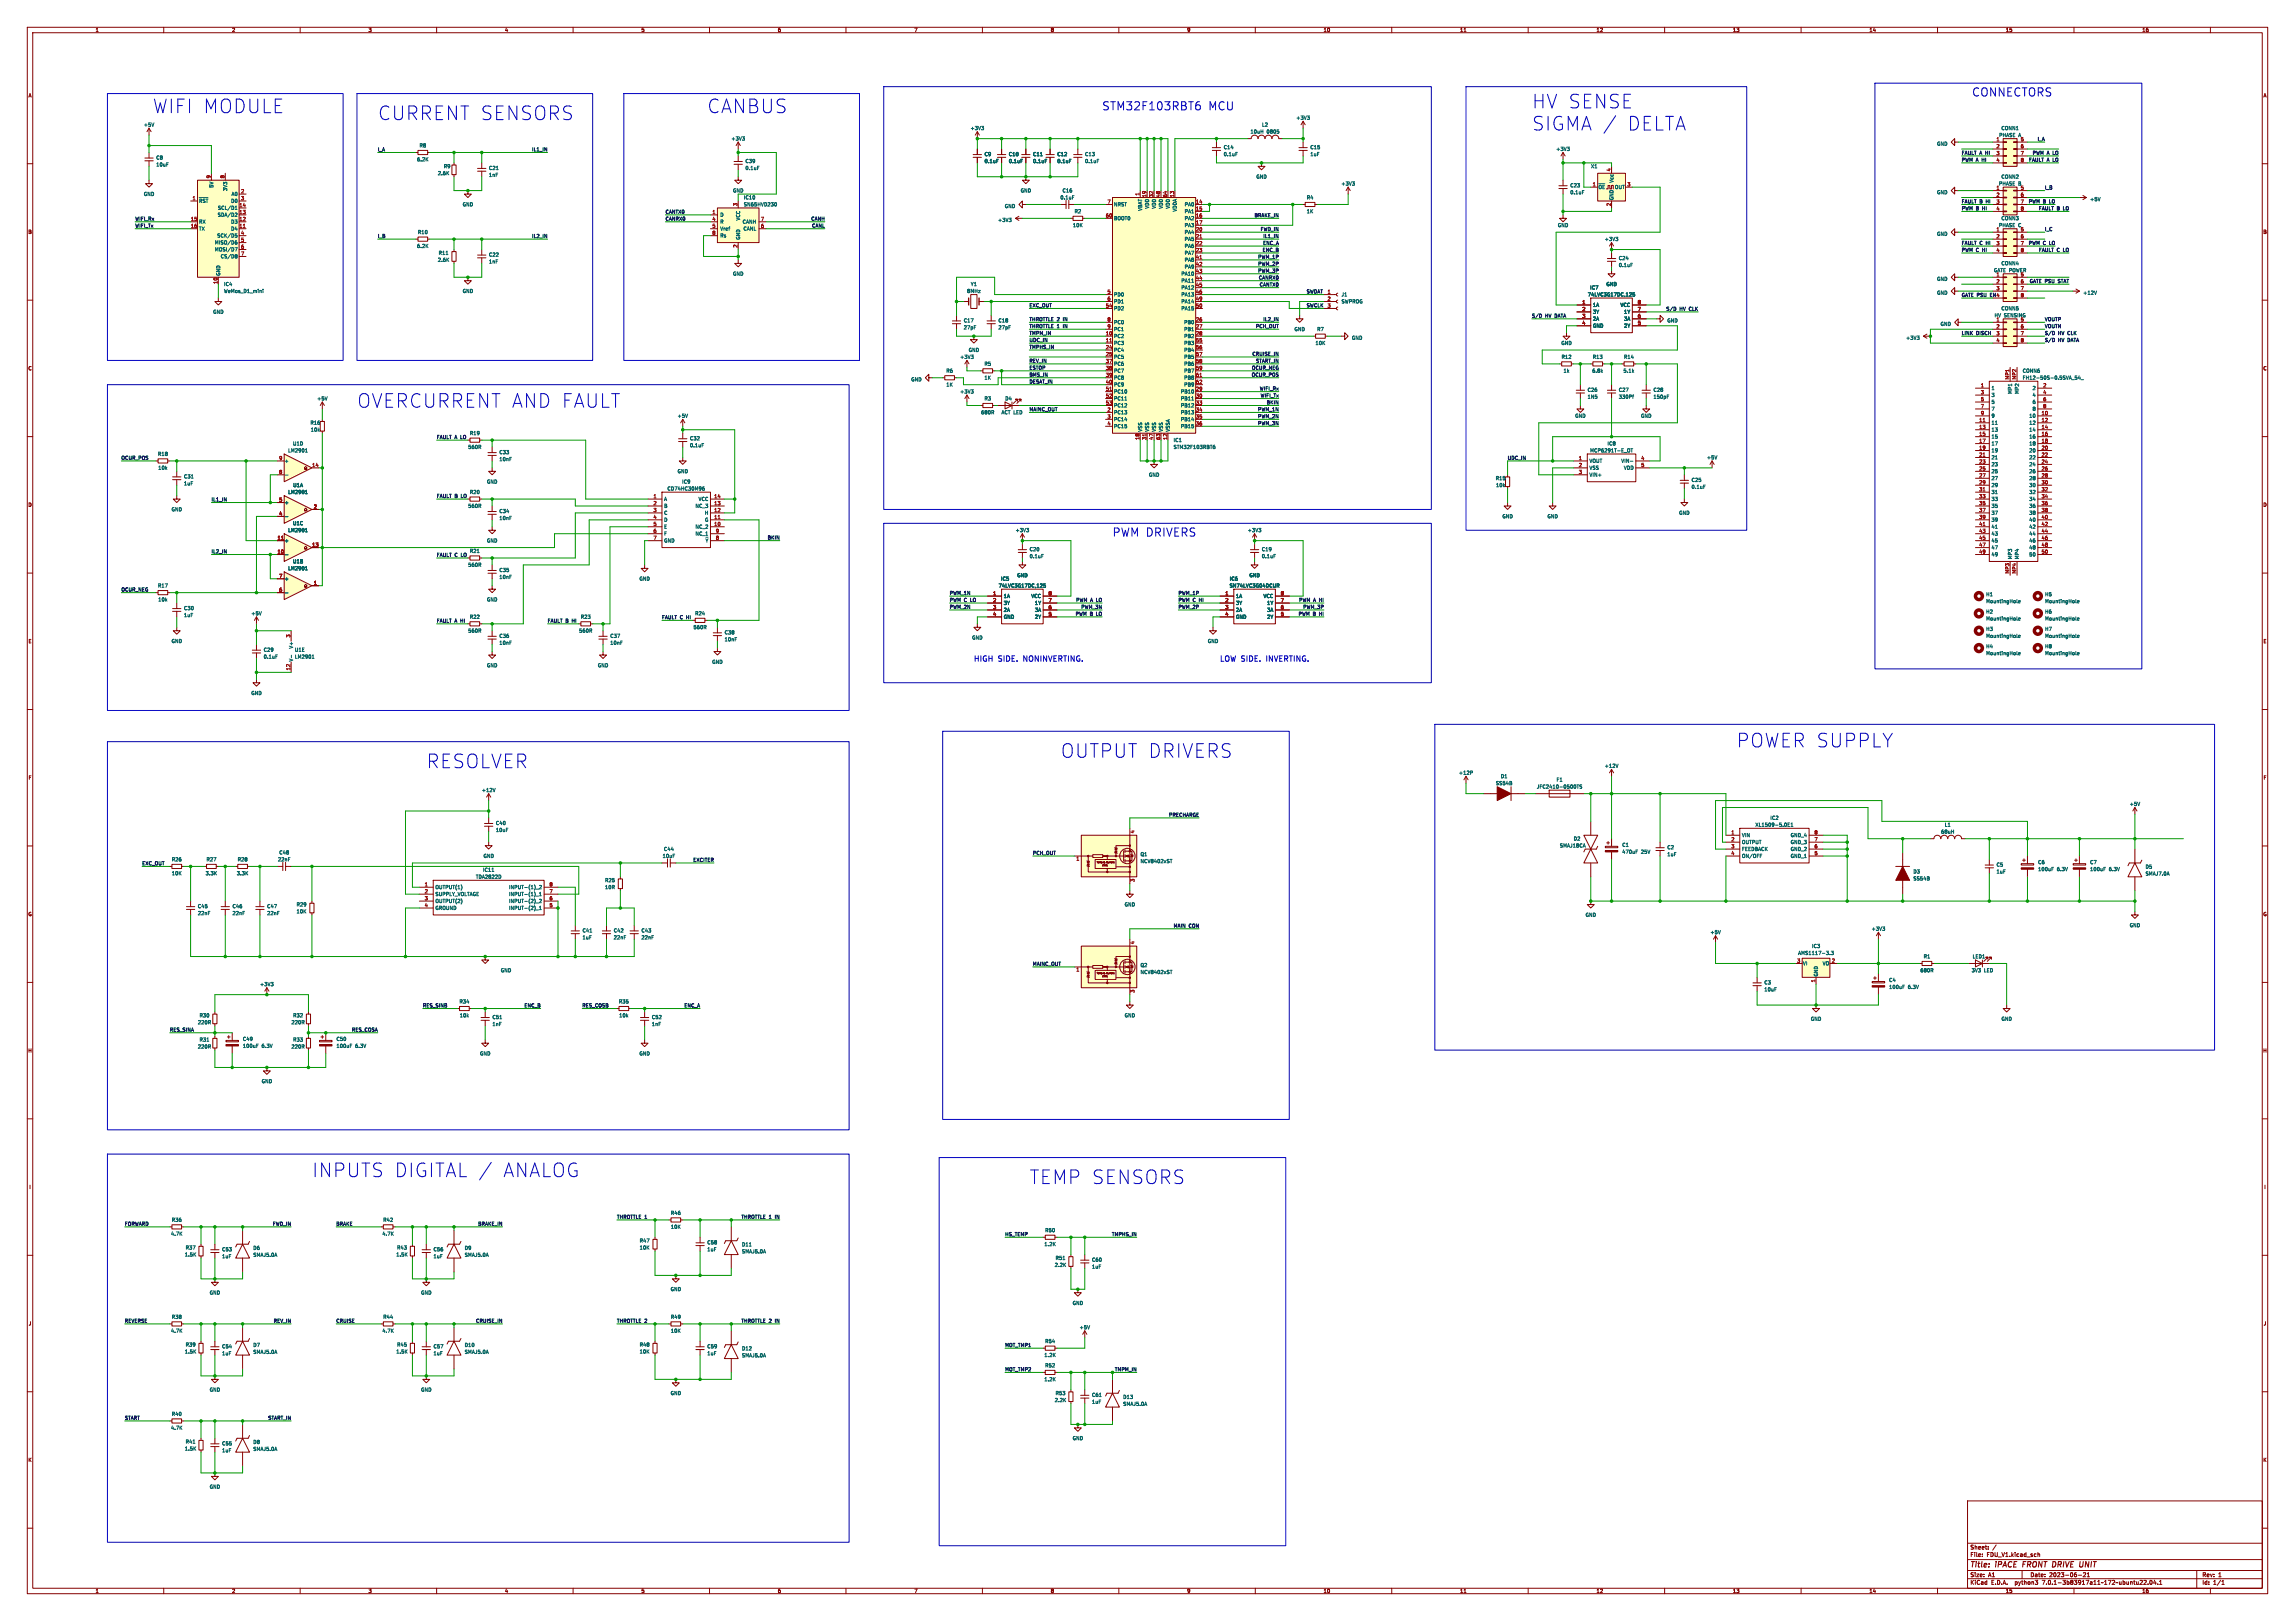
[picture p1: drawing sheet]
<svg xmlns="http://www.w3.org/2000/svg" width="841mm" height="594mm" viewBox="0 0 841 594" stroke-linecap="round" stroke-linejoin="round" font-family="sans-serif">
<defs><g id="words">
<g font-size="7" fill="#0000c2">
<text x="55.9" y="41.9">WIFI MODULE</text>
<text x="259.1" y="41.9">CANBUS</text>
<text x="561.3" y="40.2">HV SENSE</text>
<text x="138.4" y="44.4">CURRENT SENSORS</text>
<text x="561.3" y="48.3">SIGMA /</text>
<text x="595.1" y="48.3">DELTA</text>
<text x="130.8" y="149.9">OVERCURRENT AND FAULT</text>
<text x="636.3" y="274.3">POWER SUPPLY</text>
<text x="156.2" y="281.9">RESOLVER</text>
<text x="388.6" y="278.1">OUTPUT DRIVERS</text>
<text x="114.3" y="431.8">INPUTS DIGITAL /</text>
<text x="182.4" y="431.8">ANALOG</text>
<text x="377.2" y="434.3">TEMP SENSORS</text>
</g>
<g font-size="4.2" fill="#0000c2">
<text x="722.6" y="35.6">CONNECTORS</text>
<text x="403.9" y="40.6">STM32F103RBT6</text>
<text x="442.5" y="40.6">MCU</text>
<text x="407.7" y="196.8">PWM DRIVERS</text>
</g>
<g font-size="2.8" fill="#0000c2">
<text x="356.9" y="242.6">HIGH SIDE. NONINVERTING.</text>
<text x="447" y="242.6">LOW SIDE. INVERTING.</text>
</g>
<g font-size="2.8" fill="#840000">
<text x="722" y="574.8">Title:</text>
<text x="731.4" y="574.8">iPACE FRONT DRIVE UNIT</text>
</g>
<g font-size="2.1" fill="#840000">
<text x="722" y="567.9">Sheet:</text>
<text x="722" y="570.6">File:</text>
<text x="728" y="570.6">FDU_V1.kicad_sch</text>
<text x="722" y="580.8">KiCad</text>
<text x="722" y="578">Size:</text>
<text x="728.6" y="578">A1</text>
<text x="729.6" y="580.8">E.D.A.</text>
<text x="738.4" y="580.8">python3</text>
<text x="744" y="578">Date:</text>
<text x="748.5" y="580.8">7.0.1-3b83917a11~172~ubuntu22.04.1</text>
<text x="750.9" y="578">2023-06-21</text>
<text x="807" y="578.2">Rev:</text>
<text x="807" y="580.8">Id:</text>
<text x="811" y="580.8">1/1</text>
<text x="813.2" y="578.2">1</text>
</g>
<g font-size="1.8" fill="#840000">
<text x="35" y="11.8">1</text>
<text x="85" y="11.8">2</text>
<text x="135" y="11.8">3</text>
<text x="185" y="11.8">4</text>
<text x="235" y="11.8">5</text>
<text x="285" y="11.8">6</text>
<text x="335" y="11.8">7</text>
<text x="385" y="11.8">8</text>
<text x="435" y="11.8">9</text>
<text x="485" y="11.8">10</text>
<text x="535" y="11.8">11</text>
<text x="585" y="11.8">12</text>
<text x="635" y="11.8">13</text>
<text x="685" y="11.8">14</text>
<text x="735" y="11.8">15</text>
<text x="785" y="11.8">16</text>
<text x="10.4" y="35.8">A</text>
<text x="829.4" y="35.8">A</text>
<text x="10.3" y="85.8">B</text>
<text x="829.3" y="85.8">B</text>
<text x="10.3" y="135.8">C</text>
<text x="829.3" y="135.8">C</text>
<text x="10.3" y="185.8">D</text>
<text x="829.3" y="185.8">D</text>
<text x="10.4" y="235.8">E</text>
<text x="829.3" y="235.8">E</text>
<text x="10.4" y="285.8">F</text>
<text x="829.4" y="285.8">F</text>
<text x="10.3" y="335.8">G</text>
<text x="829.3" y="335.8">G</text>
<text x="10.3" y="385.8">H</text>
<text x="829.3" y="385.8">H</text>
<text x="10.6" y="435.8">I</text>
<text x="829.6" y="435.8">I</text>
<text x="10.4" y="485.8">J</text>
<text x="829.4" y="485.8">J</text>
<text x="10.3" y="535.8">K</text>
<text x="829.3" y="535.8">K</text>
<text x="35" y="583.8">1</text>
<text x="85" y="583.8">2</text>
<text x="135" y="583.8">3</text>
<text x="185" y="583.8">4</text>
<text x="235" y="583.8">5</text>
<text x="285" y="583.8">6</text>
<text x="335" y="583.8">7</text>
<text x="385" y="583.8">8</text>
<text x="435" y="583.8">9</text>
<text x="485" y="583.8">10</text>
<text x="535" y="583.8">11</text>
<text x="585" y="583.8">12</text>
<text x="635" y="583.8">13</text>
<text x="685" y="583.8">14</text>
<text x="735" y="583.8">15</text>
<text x="785" y="583.8">16</text>
</g>
<g font-size="1.8" fill="#006464">
<text x="52.6" y="46.5">+5V</text>
<text x="355.5" y="47.8">+3V3</text>
<text x="462.4" y="46.5">L2</text>
<text x="474.9" y="44">+3V3</text>
<text x="733.3" y="47.8">CONN1</text>
<text x="267.9" y="51.6">+3V3</text>
<text x="458.1" y="49.1">10uH</text>
<text x="464.1" y="49.1">0805</text>
<text x="709.7" y="53.5">GND</text>
<text x="732.5" y="50.4">PHASE A</text>
<text x="57.2" y="58.6">C8</text>
<text x="152.7" y="59.2">6.2K</text>
<text x="153.6" y="54.2">R8</text>
<text x="273.1" y="59.9">C39</text>
<text x="360.7" y="57.3">C9</text>
<text x="360.7" y="59.9">0.1uF</text>
<text x="369.6" y="57.3">C10</text>
<text x="369.6" y="59.9">0.1uF</text>
<text x="378.5" y="57.3">C11</text>
<text x="378.5" y="59.9">0.1uF</text>
<text x="387.4" y="57.3">C12</text>
<text x="387.4" y="59.9">0.1uF</text>
<text x="397.5" y="57.3">C13</text>
<text x="397.5" y="59.9">0.1uF</text>
<text x="448.3" y="54.8">C14</text>
<text x="448.3" y="57.3">0.1uF</text>
<text x="480.1" y="54.8">C15</text>
<text x="480.1" y="57.3">1uF</text>
<text x="570.2" y="55.4">+3V3</text>
<text x="57.2" y="61.2">10uF</text>
<text x="160.3" y="64.3">2.6K</text>
<text x="162.5" y="61.8">R9</text>
<text x="179.1" y="62.4">C21</text>
<text x="179.1" y="65">1nF</text>
<text x="273.1" y="62.4">0.1uF</text>
<text x="460.3" y="65.6">GND</text>
<text x="582.9" y="61.8">X1</text>
<text x="733.3" y="65.6">CONN2</text>
<text x="52.6" y="71.9">GND</text>
<text x="78.3" y="69" transform="rotate(-90 78.3 69)">5V</text>
<text x="83.4" y="70.2" transform="rotate(-90 83.4 70.2)">3V3</text>
<text x="84.7" y="71.9">A0</text>
<text x="268.5" y="70.7">GND</text>
<text x="373.9" y="70.7">GND</text>
<text x="389.3" y="70.7">C16</text>
<text x="491.4" y="68.1">+3V3</text>
<text x="575.3" y="68.8">C23</text>
<text x="575.3" y="71.3">0.1uF</text>
<text x="585.7" y="70">~{OE}</text>
<text x="591.4" y="67.1" transform="rotate(-90 591.4 67.1)">Vcc</text>
<text x="591.6" y="69.4">OUT</text>
<text x="709.7" y="71.3">GND</text>
<text x="732.4" y="68.1">PHASE B</text>
<text x="740.4" y="69.6">5</text>
<text x="72.9" y="75.1">~{RST}</text>
<text x="79.7" y="77">SCL/D1</text>
<text x="84.5" y="74.5">D0</text>
<text x="169.5" y="75.8">GND</text>
<text x="272.5" y="73.2">IC10</text>
<text x="272.5" y="75.8">SN65HVD230</text>
<text x="368.1" y="76.4">GND</text>
<text x="388.5" y="73.2">0.1uF</text>
<text x="408.2" y="75.8">NRST</text>
<text x="418.7" y="77.4" transform="rotate(-90 418.7 77.4)">VBAT</text>
<text x="421.2" y="76.7" transform="rotate(-90 421.2 76.7)">VDD</text>
<text x="423.7" y="76.7" transform="rotate(-90 423.7 76.7)">VDD</text>
<text x="426.3" y="76.7" transform="rotate(-90 426.3 76.7)">VDD</text>
<text x="428.8" y="76.7" transform="rotate(-90 428.8 76.7)">VDD</text>
<text x="431.4" y="77.7" transform="rotate(-90 431.4 77.7)">VDDA</text>
<text x="433.9" y="75.8">PA0</text>
<text x="478.8" y="73.2">R4</text>
<text x="591.4" y="73.4" transform="rotate(-90 591.4 73.4)">GND</text>
<text x="765.8" y="73.8">+5V</text>
<text x="72.9" y="82.1">RX</text>
<text x="79.6" y="79.6">SDA/D2</text>
<text x="84.5" y="82.1">D3</text>
<text x="263.9" y="79.6">D</text>
<text x="263.9" y="82.1">R</text>
<text x="271.3" y="81" transform="rotate(-90 271.3 81)">VCC</text>
<text x="272" y="82.1">CANH</text>
<text x="365.6" y="81.5">+3V3</text>
<text x="393.1" y="83.4">10K</text>
<text x="393.7" y="78.3">R2</text>
<text x="408.2" y="80.8">BOOT0</text>
<text x="433.9" y="78.3">PA1</text>
<text x="433.9" y="80.8">PA2</text>
<text x="433.9" y="83.4">PA3</text>
<text x="478.8" y="78.3">1K</text>
<text x="570.8" y="83.4">GND</text>
<text x="732.4" y="83.4">PHASE C</text>
<text x="733.3" y="80.8">CONN3</text>
<text x="72.9" y="84.6">TX</text>
<text x="78.6" y="89.7">MISO/D6</text>
<text x="79.4" y="87.2">SCK/D5</text>
<text x="84.5" y="84.6">D4</text>
<text x="153" y="85.9">R10</text>
<text x="263.9" y="84.6">Vref</text>
<text x="263.9" y="87.2">Rs</text>
<text x="271.3" y="87.9" transform="rotate(-90 271.3 87.9)">GND</text>
<text x="272.3" y="84.6">CANL</text>
<text x="433.9" y="85.9">PA4</text>
<text x="433.9" y="88.5">PA5</text>
<text x="587.9" y="88.5">+3V3</text>
<text x="709.7" y="86.5">GND</text>
<text x="740.4" y="84.8">5</text>
<text x="78.6" y="92.3">MOSI/D7</text>
<text x="80.7" y="94.8">CS/D8</text>
<text x="152.7" y="91">6.2K</text>
<text x="160.7" y="93.5">R11</text>
<text x="179.1" y="94.2">C22</text>
<text x="433.9" y="91">PA6</text>
<text x="433.9" y="93.5">PA7</text>
<text x="593.1" y="95.4">C24</text>
<text x="80.8" y="101.1" transform="rotate(-90 80.8 101.1)">GND</text>
<text x="160.3" y="96.1">2.6K</text>
<text x="179.1" y="96.7">1nF</text>
<text x="268.5" y="101.2">GND</text>
<text x="432.7" y="101.2">PA10</text>
<text x="433.9" y="96.1">PA8</text>
<text x="433.9" y="98.6">PA9</text>
<text x="593.1" y="98">0.1uF</text>
<text x="730.6" y="99.9">GATE POWER</text>
<text x="731.5" y="101.3">1</text>
<text x="733.3" y="97.3">CONN4</text>
<text x="740.4" y="101.3">5</text>
<text x="82" y="105">IC4</text>
<text x="82" y="107.5">WeMos_D1_mini</text>
<text x="169.5" y="107.5">GND</text>
<text x="354.3" y="107.5">8MHz</text>
<text x="355.7" y="105">Y1</text>
<text x="432.7" y="103.7">PA11</text>
<text x="432.7" y="106.2">PA12</text>
<text x="582.6" y="106.2">IC7</text>
<text x="588.6" y="105">GND</text>
<text x="709.7" y="103.1">GND</text>
<text x="408.2" y="108.8">PD0</text>
<text x="408.2" y="113.9">PD2</text>
<text x="408.2" y="111.3">PD1</text>
<text x="432.7" y="108.8">PA13</text>
<text x="432.7" y="111.3">PA14</text>
<text x="432.7" y="113.9">PA15</text>
<text x="491.5" y="108.8">J1</text>
<text x="491.5" y="111.3">SWPROG</text>
<text x="581.7" y="108.8">74LVC3G17DC,125</text>
<text x="583.7" y="112.6">1A</text>
<text x="593.7" y="112.6">VCC</text>
<text x="709.7" y="108.1">GND</text>
<text x="733.3" y="113.9">CONN5</text>
<text x="763.3" y="108.1">+12V</text>
<text x="78" y="115.1">GND</text>
<text x="353.1" y="118.3">C17</text>
<text x="365.8" y="118.3">C18</text>
<text x="408.2" y="118.9">PC0</text>
<text x="433.8" y="118.9">PB0</text>
<text x="583.7" y="115.1">3Y</text>
<text x="583.7" y="117.7">2A</text>
<text x="595" y="117.7">3A</text>
<text x="595" y="115.1">1Y</text>
<text x="610.9" y="118.3">GND</text>
<text x="711" y="119.6">GND</text>
<text x="730.8" y="116.4">HV SENSING</text>
<text x="740.4" y="117.9">5</text>
<text x="353.1" y="120.8">27pF</text>
<text x="365.8" y="120.8">27pF</text>
<text x="408.2" y="124">PC2</text>
<text x="408.2" y="121.5">PC1</text>
<text x="433.8" y="121.5">PB1</text>
<text x="433.8" y="124">PB2</text>
<text x="474.3" y="121.5">GND</text>
<text x="482.6" y="121.5">R7</text>
<text x="495.3" y="124.6">GND</text>
<text x="583.7" y="120.2">GND</text>
<text x="595" y="120.2">2Y</text>
<text x="698.4" y="124.6">+3V3</text>
<text x="351.7" y="131.6">+3V3</text>
<text x="354.9" y="129.1">GND</text>
<text x="408.2" y="126.6">PC3</text>
<text x="408.2" y="129.1">PC4</text>
<text x="408.2" y="131.6">PC5</text>
<text x="433.8" y="126.6">PB3</text>
<text x="433.8" y="129.1">PB4</text>
<text x="433.8" y="131.6">PB5</text>
<text x="482" y="126.6">10K</text>
<text x="572" y="126.6">GND</text>
<text x="572.1" y="131.6">R12</text>
<text x="583.6" y="131.6">R13</text>
<text x="595" y="131.6">R14</text>
<text x="346.7" y="136.7">R6</text>
<text x="360.6" y="134.2">R5</text>
<text x="408.2" y="134.2">PC6</text>
<text x="408.2" y="136.7">PC7</text>
<text x="433.8" y="134.2">PB6</text>
<text x="433.8" y="136.7">PB7</text>
<text x="572.9" y="136.7">1k</text>
<text x="583.4" y="136.7">6.8k</text>
<text x="594.8" y="136.7">5.1k</text>
<text x="741.1" y="136.7">CONN6</text>
<text x="333.8" y="139.9">GND</text>
<text x="346.7" y="141.8">1K</text>
<text x="360.6" y="139.3">1K</text>
<text x="408.2" y="139.3">PC8</text>
<text x="408.2" y="141.8">PC9</text>
<text x="433.8" y="139.3">PB8</text>
<text x="433.8" y="141.8">PB9</text>
<text x="581.7" y="143.7">C26</text>
<text x="593.1" y="143.7">C27</text>
<text x="605.8" y="143.7">C28</text>
<text x="729.7" y="143.1">1</text>
<text x="741.1" y="139.3">FH12-50S-0.5SVA_54_</text>
<text x="744.7" y="143.1">2</text>
<text x="116.1" y="146.9">+5V</text>
<text x="351.7" y="144.3">+3V3</text>
<text x="360.6" y="146.9">R3</text>
<text x="368.3" y="146.9">D4</text>
<text x="408.2" y="144.3">PC10</text>
<text x="408.2" y="146.9">PC11</text>
<text x="408.2" y="149.4">PC12</text>
<text x="432.6" y="144.3">PB10</text>
<text x="432.6" y="146.9">PB11</text>
<text x="432.6" y="149.4">PB12</text>
<text x="581.7" y="146.2">1N5</text>
<text x="593.1" y="146.2">330Pf</text>
<text x="605.8" y="146.2">150pF</text>
<text x="729.7" y="145.6">3</text>
<text x="729.7" y="148.1">5</text>
<text x="737.4" y="144.5" transform="rotate(-90 737.4 144.5)">MP1</text>
<text x="740" y="144.5" transform="rotate(-90 740 144.5)">MP2</text>
<text x="744.7" y="145.6">4</text>
<text x="744.7" y="148.1">6</text>
<text x="113.7" y="155.8">R16</text>
<text x="248.2" y="153.2">+5V</text>
<text x="359.4" y="152">680R</text>
<text x="366.9" y="152">ACT LED</text>
<text x="408.2" y="152">PC13</text>
<text x="408.2" y="154.5">PC14</text>
<text x="432.6" y="152">PB13</text>
<text x="432.6" y="154.5">PB14</text>
<text x="577.1" y="153.2">GND</text>
<text x="601.3" y="153.2">GND</text>
<text x="729.7" y="155.8">11</text>
<text x="729.7" y="150.7">7</text>
<text x="729.7" y="153.2">9</text>
<text x="743.5" y="153.2">10</text>
<text x="743.5" y="155.8">12</text>
<text x="744.7" y="150.7">8</text>
<text x="113.8" y="158.3">10k</text>
<text x="172.1" y="159.6">R19</text>
<text x="252.7" y="161.5">C32</text>
<text x="408.2" y="157">PC15</text>
<text x="418.7" y="158.2" transform="rotate(-90 418.7 158.2)">VSS</text>
<text x="421.2" y="158.2" transform="rotate(-90 421.2 158.2)">VSS</text>
<text x="423.7" y="158.2" transform="rotate(-90 423.7 158.2)">VSS</text>
<text x="426.3" y="158.2" transform="rotate(-90 426.3 158.2)">VSS</text>
<text x="428.8" y="158.2" transform="rotate(-90 428.8 158.2)">VSSA</text>
<text x="432.6" y="157">PB15</text>
<text x="729.7" y="158.3">13</text>
<text x="729.7" y="160.8">15</text>
<text x="743.5" y="158.3">14</text>
<text x="743.5" y="160.8">16</text>
<text x="57.8" y="167.2">R18</text>
<text x="105.5" y="165.9">LM2901</text>
<text x="107.3" y="163.4">U1D</text>
<text x="171.5" y="164.7">560R</text>
<text x="182.9" y="166.6">C33</text>
<text x="252.7" y="164">0.1uF</text>
<text x="430" y="162.1">IC1</text>
<text x="430" y="164.7">STM32F103RBT6</text>
<text x="582.6" y="165.9">MCP6291T-E_OT</text>
<text x="588.9" y="163.4">IC8</text>
<text x="729.7" y="163.4">17</text>
<text x="729.7" y="165.9">19</text>
<text x="743.5" y="163.4">18</text>
<text x="743.5" y="165.9">20</text>
<text x="57.9" y="172.3">10k</text>
<text x="104.3" y="169.7">+</text>
<text x="182.9" y="169.1">10nF</text>
<text x="248.2" y="173.5">GND</text>
<text x="582.4" y="169.7">VOUT</text>
<text x="582.4" y="172.3">VSS</text>
<text x="594" y="169.7">VIN-</text>
<text x="594.9" y="172.3">VDD</text>
<text x="625.4" y="168.5">+5V</text>
<text x="729.7" y="168.5">21</text>
<text x="729.7" y="171">23</text>
<text x="729.7" y="173.5">25</text>
<text x="743.5" y="168.5">22</text>
<text x="743.5" y="171">24</text>
<text x="743.5" y="173.5">26</text>
<text x="67.3" y="175.5">C31</text>
<text x="67.3" y="178">1uF</text>
<text x="107.3" y="178.6">U1A</text>
<text x="178.3" y="177.4">GND</text>
<text x="244.5" y="179.9">CD74HC30M96</text>
<text x="249.9" y="177.4">IC9</text>
<text x="420.9" y="174.8">GND</text>
<text x="548" y="176.1">R15</text>
<text x="548.1" y="178.6">10k</text>
<text x="582.4" y="174.8">VIN+</text>
<text x="619.8" y="176.7">C25</text>
<text x="619.8" y="179.3">0.1uF</text>
<text x="729.7" y="176.1">27</text>
<text x="729.7" y="178.6">29</text>
<text x="743.5" y="176.1">28</text>
<text x="743.5" y="178.6">30</text>
<text x="104.3" y="185">+</text>
<text x="105.5" y="181.2">LM2901</text>
<text x="172.1" y="181.2">R20</text>
<text x="243.3" y="183.7">A</text>
<text x="255.8" y="183.7">VCC</text>
<text x="729.7" y="181.2">31</text>
<text x="729.7" y="183.7">33</text>
<text x="743.5" y="181.2">32</text>
<text x="743.5" y="183.7">34</text>
<text x="62.8" y="187.5">GND</text>
<text x="171.5" y="186.2">560R</text>
<text x="182.9" y="188.2">C34</text>
<text x="182.9" y="190.7">10nF</text>
<text x="243.3" y="186.2">B</text>
<text x="243.3" y="188.8">C</text>
<text x="243.3" y="191.3">D</text>
<text x="254.7" y="186.2">NC_3</text>
<text x="258.1" y="188.8">H</text>
<text x="258.2" y="191.3">G</text>
<text x="550.5" y="190.1">GND</text>
<text x="567" y="190.1">GND</text>
<text x="615.2" y="188.8">GND</text>
<text x="729.7" y="186.2">35</text>
<text x="729.7" y="188.8">37</text>
<text x="729.7" y="191.3">39</text>
<text x="743.5" y="186.2">36</text>
<text x="743.5" y="188.8">38</text>
<text x="743.5" y="191.3">40</text>
<text x="105.5" y="195.1">LM2901</text>
<text x="107.3" y="192.6">U1C</text>
<text x="243.3" y="193.9">E</text>
<text x="243.3" y="196.4">F</text>
<text x="254.7" y="193.9">NC_2</text>
<text x="254.7" y="196.4">NC_1</text>
<text x="372" y="195.1">+3V3</text>
<text x="457.1" y="195.1">+3V3</text>
<text x="729.7" y="193.9">41</text>
<text x="729.7" y="196.4">43</text>
<text x="743.5" y="193.9">42</text>
<text x="743.5" y="196.4">44</text>
<text x="104.3" y="198.9">+</text>
<text x="172.1" y="202.8">R21</text>
<text x="178.3" y="198.9">GND</text>
<text x="243.3" y="198.9">GND</text>
<text x="377.2" y="202.1">C20</text>
<text x="462.3" y="202.1">C19</text>
<text x="729.7" y="198.9">45</text>
<text x="729.7" y="201.5">47</text>
<text x="743.5" y="198.9">46</text>
<text x="743.5" y="201.5">48</text>
<text x="105.5" y="209.1">LM2901</text>
<text x="107.3" y="206.6">U1B</text>
<text x="171.5" y="207.8">560R</text>
<text x="182.9" y="209.7">C35</text>
<text x="377.2" y="204.7">0.1uF</text>
<text x="462.3" y="204.7">0.1uF</text>
<text x="729.7" y="204">49</text>
<text x="737.4" y="205" transform="rotate(-90 737.4 205)">MP3</text>
<text x="740" y="205" transform="rotate(-90 740 205)">MP4</text>
<text x="743.5" y="204">50</text>
<text x="57.8" y="215.5">R17</text>
<text x="104.3" y="212.9">+</text>
<text x="182.9" y="212.3">10nF</text>
<text x="234.2" y="212.9">GND</text>
<text x="365.8" y="215.5">74LVC3G17DC,125</text>
<text x="366.7" y="212.9">IC5</text>
<text x="372.7" y="211.6">GND</text>
<text x="450.5" y="215.5">SN74LVC3G04DCUR</text>
<text x="450.5" y="212.9">IC6</text>
<text x="457.7" y="211.6">GND</text>
<text x="57.9" y="220.5">10k</text>
<text x="178.3" y="220.5">GND</text>
<text x="367.8" y="219.3">1A</text>
<text x="367.8" y="221.8">3Y</text>
<text x="377.8" y="219.3">VCC</text>
<text x="379.1" y="221.8">1Y</text>
<text x="452.9" y="219.3">1A</text>
<text x="452.9" y="221.8">3Y</text>
<text x="462.8" y="219.3">VCC</text>
<text x="464.2" y="221.8">1Y</text>
<text x="727.7" y="218.6">H1</text>
<text x="727.7" y="221.2">MountingHole</text>
<text x="749.3" y="218.6">H5</text>
<text x="749.3" y="221.2">MountingHole</text>
<text x="67.3" y="223.7">C30</text>
<text x="67.3" y="226.3">1uF</text>
<text x="92" y="225.6">+5V</text>
<text x="172.1" y="226.9">R22</text>
<text x="212.7" y="226.9">R23</text>
<text x="254.6" y="225.6">R24</text>
<text x="367.8" y="224.3">2A</text>
<text x="367.8" y="226.9">GND</text>
<text x="379.1" y="226.9">2Y</text>
<text x="379.1" y="224.3">3A</text>
<text x="452.9" y="224.3">2A</text>
<text x="452.9" y="226.9">GND</text>
<text x="464.2" y="226.9">2Y</text>
<text x="464.2" y="224.3">3A</text>
<text x="727.7" y="225">H2</text>
<text x="727.7" y="227.5">MountingHole</text>
<text x="749.3" y="225">H6</text>
<text x="749.3" y="227.5">MountingHole</text>
<text x="171.5" y="232">560R</text>
<text x="182.9" y="233.9">C36</text>
<text x="212.1" y="232">560R</text>
<text x="223.5" y="233.9">C37</text>
<text x="254" y="230.7">560R</text>
<text x="265.4" y="232.6">C38</text>
<text x="727.7" y="231.3">H3</text>
<text x="727.7" y="233.9">MountingHole</text>
<text x="749.3" y="231.3">H7</text>
<text x="749.3" y="233.9">MountingHole</text>
<text x="62.8" y="235.8">GND</text>
<text x="96.5" y="239">C29</text>
<text x="107.5" y="237.9" transform="rotate(-90 107.5 237.9)">V+</text>
<text x="108" y="238.9">U1E</text>
<text x="182.9" y="236.4">10nF</text>
<text x="223.5" y="236.4">10nF</text>
<text x="265.4" y="235.1">10nF</text>
<text x="356.1" y="234.5">GND</text>
<text x="442.5" y="235.8">GND</text>
<text x="727.7" y="237.7">H4</text>
<text x="749.3" y="237.7">H8</text>
<text x="96.5" y="241.5">0.1uF</text>
<text x="107.5" y="242.4" transform="rotate(-90 107.5 242.4)">V-</text>
<text x="108" y="241.5">LM2901</text>
<text x="178.3" y="244.7">GND</text>
<text x="219" y="244.7">GND</text>
<text x="260.9" y="243.4">GND</text>
<text x="727.7" y="240.2">MountingHole</text>
<text x="749.3" y="240.2">MountingHole</text>
<text x="92" y="254.8">GND</text>
<text x="587.9" y="281.5">+12V</text>
<text x="534.5" y="284">+12P</text>
<text x="548.1" y="287.8">SS54B</text>
<text x="549.9" y="285.3">D1</text>
<text x="570.3" y="286.6">F1</text>
<text x="176.5" y="290.4">+12V</text>
<text x="563.1" y="289.1">JFC2410-0500TS</text>
<text x="780.3" y="295.5">+5V</text>
<text x="181.6" y="302.5">C40</text>
<text x="181.6" y="305">10uF</text>
<text x="643.2" y="303.1">XL1509-5.0E1</text>
<text x="648.6" y="300.5">IC2</text>
<text x="711.2" y="305.6">68uH</text>
<text x="712.6" y="303.1">L1</text>
<text x="243.2" y="312">C44</text>
<text x="571.5" y="310.7">SMAJ18CA</text>
<text x="576.6" y="308.2">D2</text>
<text x="594.4" y="310.5">C1</text>
<text x="610.9" y="311.3">C2</text>
<text x="638.3" y="306.9">VIN</text>
<text x="638.3" y="309.4">OUTPUT</text>
<text x="638.3" y="312">FEEDBACK</text>
<text x="656" y="312">GND_2</text>
<text x="656" y="309.4">GND_3</text>
<text x="656" y="306.9">GND_4</text>
<text x="62.9" y="315.8">R26</text>
<text x="75.6" y="315.8">R27</text>
<text x="87" y="315.8">R28</text>
<text x="101.8" y="315.8">22nF</text>
<text x="102.2" y="313.2">C48</text>
<text x="177.1" y="314.5">GND</text>
<text x="242.7" y="314.5">10uF</text>
<text x="417.8" y="313.9">Q1</text>
<text x="417.8" y="316.4">NCV8402xST</text>
<text x="594.4" y="313">470uF</text>
<text x="601.3" y="313">25V</text>
<text x="610.9" y="313.9">1uF</text>
<text x="638.3" y="314.5">ON/OFF</text>
<text x="656" y="314.5">GND_1</text>
<text x="731.5" y="317.7">C5</text>
<text x="746.8" y="316.8">C6</text>
<text x="765.8" y="316.8">C7</text>
<text x="62.9" y="320.9">10K</text>
<text x="75.3" y="320.9">3.3K</text>
<text x="86.7" y="320.9">3.3K</text>
<text x="174.3" y="322.1">TDA2822D</text>
<text x="176.9" y="319.6">IC11</text>
<text x="221.6" y="323.4">R25</text>
<text x="701" y="320.2">D3</text>
<text x="701" y="322.8">SS54B</text>
<text x="731.5" y="320.2">1uF</text>
<text x="746.8" y="319.3">100uF</text>
<text x="753.7" y="319.3">6.3V</text>
<text x="765.8" y="319.3">100uF</text>
<text x="772.8" y="319.3">6.3V</text>
<text x="786.1" y="318.5">D5</text>
<text x="786.1" y="321">SMAJ7.0A</text>
<text x="159.5" y="325.9">OUTPUT(1)</text>
<text x="159.5" y="328.5">SUPPLY_VOLTAGE</text>
<text x="186.3" y="328.5">INPUT-(1)_1</text>
<text x="186.3" y="325.9">INPUT-(1)_2</text>
<text x="221.6" y="325.9">10R</text>
<text x="72.4" y="332.9">C45</text>
<text x="72.4" y="335.5">22nF</text>
<text x="85.1" y="332.9">C46</text>
<text x="85.1" y="335.5">22nF</text>
<text x="97.8" y="332.9">C47</text>
<text x="97.8" y="335.5">22nF</text>
<text x="108.6" y="332.3">R29</text>
<text x="108.6" y="334.8">10K</text>
<text x="159.5" y="331">OUTPUT(2)</text>
<text x="159.5" y="333.6">GROUND</text>
<text x="186.3" y="333.6">INPUT-(2)_1</text>
<text x="186.3" y="331">INPUT-(2)_2</text>
<text x="412" y="332.3">GND</text>
<text x="213.4" y="341.8">C41</text>
<text x="224.8" y="341.8">C42</text>
<text x="235" y="341.8">C43</text>
<text x="580.9" y="336.1">GND</text>
<text x="685.7" y="341.2">+3V3</text>
<text x="780.3" y="339.9">GND</text>
<text x="213.4" y="344.4">1uF</text>
<text x="224.8" y="344.4">22nF</text>
<text x="235" y="344.4">22nF</text>
<text x="626.7" y="342.5">+5V</text>
<text x="663.9" y="347.5">IC3</text>
<text x="658.8" y="350.1">AMS1117-3.3</text>
<text x="660.7" y="353.9">VI</text>
<text x="667.8" y="353.9">VO</text>
<text x="704.8" y="351.3">R1</text>
<text x="722.8" y="351.3">LED1</text>
<text x="183.4" y="356.4">GND</text>
<text x="417.8" y="354.5">Q2</text>
<text x="417.8" y="357.1">NCV8402xST</text>
<text x="666.3" y="357.9" transform="rotate(-90 666.3 357.9)">GND</text>
<text x="692.2" y="360">C4</text>
<text x="703.6" y="356.4">680R</text>
<text x="722.4" y="356.4">3V3</text>
<text x="727" y="356.4">LED</text>
<text x="95.2" y="361.5">+3V3</text>
<text x="646.4" y="360.9">C3</text>
<text x="646.4" y="363.4">10uF</text>
<text x="692.2" y="362.5">100uF</text>
<text x="699.1" y="362.5">6.3V</text>
<text x="168.3" y="367.9">R34</text>
<text x="226.7" y="367.9">R35</text>
<text x="72.4" y="375.5">220R</text>
<text x="73" y="372.9">R30</text>
<text x="106.7" y="375.5">220R</text>
<text x="107.3" y="372.9">R32</text>
<text x="168.4" y="372.9">10k</text>
<text x="180.3" y="373.6">C51</text>
<text x="180.3" y="376.1">1nF</text>
<text x="226.8" y="372.9">10k</text>
<text x="238.8" y="373.6">C52</text>
<text x="238.8" y="376.1">1nF</text>
<text x="412" y="372.9">GND</text>
<text x="663.5" y="374.2">GND</text>
<text x="733.3" y="374.2">GND</text>
<text x="73" y="381.8">R31</text>
<text x="88.9" y="381.6">C49</text>
<text x="107.3" y="381.8">R33</text>
<text x="123.2" y="381.6">C50</text>
<text x="72.4" y="384.4">220R</text>
<text x="88.9" y="384.1">100uF</text>
<text x="95.9" y="384.1">6.3V</text>
<text x="106.7" y="384.4">220R</text>
<text x="123.2" y="384.1">100uF</text>
<text x="130.2" y="384.1">6.3V</text>
<text x="175.8" y="386.9">GND</text>
<text x="234.2" y="386.9">GND</text>
<text x="95.8" y="397.1">GND</text>
<text x="62.9" y="447.9">R36</text>
<text x="140.3" y="447.9">R42</text>
<text x="245.7" y="445.3">R46</text>
<text x="62.6" y="452.9">4.7K</text>
<text x="140" y="452.9">4.7K</text>
<text x="234.3" y="455.5">R47</text>
<text x="245.7" y="450.4">10K</text>
<text x="382.9" y="451.7">R50</text>
<text x="67.6" y="460.6">1.5K</text>
<text x="67.9" y="458">R37</text>
<text x="81.3" y="458.7">C53</text>
<text x="81.3" y="461.2">1uF</text>
<text x="92.7" y="458.2">D6</text>
<text x="92.7" y="460.7">SMAJ5.0A</text>
<text x="145.1" y="460.6">1.5K</text>
<text x="145.4" y="458">R43</text>
<text x="158.8" y="458.7">C56</text>
<text x="158.8" y="461.2">1uF</text>
<text x="170.2" y="458.2">D9</text>
<text x="170.2" y="460.7">SMAJ5.0A</text>
<text x="234.3" y="458">10K</text>
<text x="259.1" y="456.1">C58</text>
<text x="259.1" y="458.7">1uF</text>
<text x="271.8" y="456.9">D11</text>
<text x="271.8" y="459.4">SMAJ5.0A</text>
<text x="382.6" y="456.8">1.2K</text>
<text x="386.7" y="461.8">R51</text>
<text x="386.4" y="464.4">2.2K</text>
<text x="400.1" y="462.5">C60</text>
<text x="400.1" y="465">1uF</text>
<text x="245.7" y="473.3">GND</text>
<text x="76.7" y="474.5">GND</text>
<text x="154.2" y="474.5">GND</text>
<text x="393" y="478.3">GND</text>
<text x="62.9" y="483.4">R38</text>
<text x="140.3" y="483.4">R44</text>
<text x="245.7" y="483.4">R49</text>
<text x="62.6" y="488.5">4.7K</text>
<text x="140" y="488.5">4.7K</text>
<text x="245.7" y="488.5">10K</text>
<text x="395.5" y="487.2">+5V</text>
<text x="67.6" y="496.1">1.5K</text>
<text x="67.9" y="493.6">R39</text>
<text x="81.3" y="494.2">C54</text>
<text x="81.3" y="496.8">1uF</text>
<text x="92.7" y="493.7">D7</text>
<text x="92.7" y="496.3">SMAJ5.0A</text>
<text x="145.1" y="496.1">1.5K</text>
<text x="145.4" y="493.6">R45</text>
<text x="158.8" y="494.2">C57</text>
<text x="158.8" y="496.8">1uF</text>
<text x="170.2" y="493.7">D10</text>
<text x="170.2" y="496.3">SMAJ5.0A</text>
<text x="234.3" y="493.6">R48</text>
<text x="234.3" y="496.1">10K</text>
<text x="259.1" y="494.2">C59</text>
<text x="259.1" y="496.8">1uF</text>
<text x="271.8" y="495">D12</text>
<text x="271.8" y="497.5">SMAJ5.0A</text>
<text x="382.6" y="497.4">1.2K</text>
<text x="382.9" y="492.3">R54</text>
<text x="382.9" y="501.2">R52</text>
<text x="382.6" y="506.3">1.2K</text>
<text x="76.7" y="510.1">GND</text>
<text x="154.2" y="510.1">GND</text>
<text x="245.7" y="511.4">GND</text>
<text x="386.4" y="513.9">2.2K</text>
<text x="386.7" y="511.4">R53</text>
<text x="400.1" y="512">C61</text>
<text x="400.1" y="514.5">1uF</text>
<text x="411.5" y="512.8">D13</text>
<text x="411.5" y="515.3">SMAJ5.0A</text>
<text x="62.9" y="519">R40</text>
<text x="62.6" y="524.1">4.7K</text>
<text x="393" y="527.9">GND</text>
<text x="67.6" y="531.7">1.5K</text>
<text x="67.9" y="529.1">R41</text>
<text x="81.3" y="529.8">C55</text>
<text x="81.3" y="532.3">1uF</text>
<text x="92.7" y="529.3">D8</text>
<text x="92.7" y="531.8">SMAJ5.0A</text>
<text x="76.7" y="545.7">GND</text>
</g>
<g font-size="1.8" fill="#a90000">
<text x="731.5" y="51.8">1</text>
<text x="740.4" y="51.8">5</text>
<text x="731.5" y="54.4">2</text>
<text x="731.5" y="56.9">3</text>
<text x="731.5" y="59.4">4</text>
<text x="740.4" y="54.4">6</text>
<text x="740.4" y="56.9">7</text>
<text x="740.4" y="59.4">8</text>
<text x="77.2" y="65.4" transform="rotate(-90 77.2 65.4)">9</text>
<text x="82.3" y="65.4" transform="rotate(-90 82.3 65.4)">8</text>
<text x="590.3" y="62.9" transform="rotate(-90 590.3 62.9)">4</text>
<text x="88.2" y="70.9">2</text>
<text x="417.6" y="71.8" transform="rotate(-90 417.6 71.8)">1</text>
<text x="583.5" y="68.3">1</text>
<text x="596.2" y="68.3">3</text>
<text x="731.5" y="69.6">1</text>
<text x="70.5" y="73.4">1</text>
<text x="87.6" y="75.9">14</text>
<text x="88.2" y="73.4">3</text>
<text x="270.3" y="75.6" transform="rotate(-90 270.3 75.6)">3</text>
<text x="405.7" y="74.7">7</text>
<text x="420.1" y="72.4" transform="rotate(-90 420.1 72.4)">19</text>
<text x="422.7" y="72.4" transform="rotate(-90 422.7 72.4)">32</text>
<text x="425.2" y="72.4" transform="rotate(-90 425.2 72.4)">48</text>
<text x="427.7" y="72.4" transform="rotate(-90 427.7 72.4)">64</text>
<text x="430.3" y="72.4" transform="rotate(-90 430.3 72.4)">13</text>
<text x="438.1" y="74.7">14</text>
<text x="438.1" y="77.2">15</text>
<text x="590.3" y="75.6" transform="rotate(-90 590.3 75.6)">2</text>
<text x="731.5" y="72.1">2</text>
<text x="731.5" y="74.7">3</text>
<text x="731.5" y="77.2">4</text>
<text x="740.4" y="72.1">6</text>
<text x="740.4" y="74.7">7</text>
<text x="740.4" y="77.2">8</text>
<text x="69.8" y="81">15</text>
<text x="69.8" y="83.6">16</text>
<text x="87.6" y="83.6">11</text>
<text x="87.6" y="81">12</text>
<text x="87.6" y="78.5">13</text>
<text x="261" y="78.5">1</text>
<text x="261" y="81">4</text>
<text x="261" y="83.6">5</text>
<text x="278.7" y="83.6">6</text>
<text x="278.7" y="81">7</text>
<text x="405.1" y="79.8">60</text>
<text x="438.1" y="79.8">16</text>
<text x="438.1" y="82.3">17</text>
<text x="88.2" y="86.1">4</text>
<text x="88.2" y="88.6">5</text>
<text x="261" y="86.1">8</text>
<text x="438.1" y="84.8">20</text>
<text x="438.1" y="87.4">21</text>
<text x="438.1" y="89.9">22</text>
<text x="731.5" y="84.8">1</text>
<text x="731.5" y="87.4">2</text>
<text x="731.5" y="89.9">3</text>
<text x="740.4" y="87.4">6</text>
<text x="740.4" y="89.9">7</text>
<text x="88.2" y="91.2">6</text>
<text x="88.2" y="93.7">7</text>
<text x="270.3" y="90.8" transform="rotate(-90 270.3 90.8)">2</text>
<text x="438.1" y="92.5">23</text>
<text x="438.1" y="95">41</text>
<text x="731.5" y="92.5">4</text>
<text x="740.4" y="92.5">8</text>
<text x="438.1" y="97.5">42</text>
<text x="438.1" y="100.1">43</text>
<text x="79.8" y="104.1" transform="rotate(-90 79.8 104.1)">10</text>
<text x="405.7" y="107.7">5</text>
<text x="438.1" y="102.6">44</text>
<text x="438.1" y="105.2">45</text>
<text x="438.1" y="107.7">46</text>
<text x="731.5" y="103.9">2</text>
<text x="731.5" y="106.4">3</text>
<text x="740.4" y="103.9">6</text>
<text x="740.4" y="106.4">7</text>
<text x="405.1" y="112.8">54</text>
<text x="405.7" y="110.2">6</text>
<text x="438.1" y="110.2">49</text>
<text x="438.1" y="112.8">50</text>
<text x="486.4" y="110.2">2</text>
<text x="486.4" y="112.8">3</text>
<text x="579.7" y="111.5">1</text>
<text x="600" y="111.5">8</text>
<text x="740.4" y="109">8</text>
<text x="405.7" y="117.9">8</text>
<text x="438.1" y="117.9">26</text>
<text x="579.7" y="114">2</text>
<text x="579.7" y="116.6">3</text>
<text x="579.7" y="119.1">4</text>
<text x="600" y="119.1">5</text>
<text x="600" y="116.6">6</text>
<text x="600" y="114">7</text>
<text x="731.5" y="117.9">1</text>
<text x="405.1" y="122.9">10</text>
<text x="405.1" y="125.5">11</text>
<text x="405.7" y="120.4">9</text>
<text x="438.1" y="120.4">27</text>
<text x="438.1" y="122.9">28</text>
<text x="438.1" y="125.5">55</text>
<text x="731.5" y="120.4">2</text>
<text x="731.5" y="122.9">3</text>
<text x="731.5" y="125.5">4</text>
<text x="740.4" y="120.4">6</text>
<text x="740.4" y="122.9">7</text>
<text x="740.4" y="125.5">8</text>
<text x="405.1" y="128">24</text>
<text x="405.1" y="130.6">25</text>
<text x="438.1" y="128">56</text>
<text x="438.1" y="130.6">57</text>
<text x="405.1" y="133.1">37</text>
<text x="405.1" y="135.6">38</text>
<text x="438.1" y="133.1">58</text>
<text x="438.1" y="135.6">59</text>
<text x="405.1" y="138.2">39</text>
<text x="405.1" y="140.7">40</text>
<text x="405.1" y="143.3">51</text>
<text x="438.1" y="143.3">29</text>
<text x="438.1" y="138.2">61</text>
<text x="438.1" y="140.7">62</text>
<text x="725.8" y="142">1</text>
<text x="736.3" y="139.2" transform="rotate(-90 736.3 139.2)">MP1</text>
<text x="738.9" y="139.2" transform="rotate(-90 738.9 139.2)">MP2</text>
<text x="748.6" y="142">2</text>
<text x="405.1" y="145.8">52</text>
<text x="405.1" y="148.3">53</text>
<text x="438.1" y="145.8">30</text>
<text x="438.1" y="148.3">33</text>
<text x="725.8" y="144.5">3</text>
<text x="725.8" y="147.1">5</text>
<text x="725.8" y="149.6">7</text>
<text x="748.6" y="144.5">4</text>
<text x="748.6" y="147.1">6</text>
<text x="748.6" y="149.6">8</text>
<text x="405.7" y="150.9">2</text>
<text x="405.7" y="153.4">3</text>
<text x="405.7" y="156">4</text>
<text x="438.1" y="150.9">34</text>
<text x="438.1" y="153.4">35</text>
<text x="438.1" y="156">36</text>
<text x="725.2" y="154.7">11</text>
<text x="725.8" y="152.1">9</text>
<text x="748" y="152.1">10</text>
<text x="748" y="154.7">12</text>
<text x="417.6" y="161.3" transform="rotate(-90 417.6 161.3)">18</text>
<text x="420.1" y="161.3" transform="rotate(-90 420.1 161.3)">31</text>
<text x="422.7" y="161.3" transform="rotate(-90 422.7 161.3)">47</text>
<text x="425.2" y="161.3" transform="rotate(-90 425.2 161.3)">63</text>
<text x="427.7" y="161.3" transform="rotate(-90 427.7 161.3)">12</text>
<text x="725.2" y="157.2">13</text>
<text x="725.2" y="159.8">15</text>
<text x="748" y="157.2">14</text>
<text x="748" y="159.8">16</text>
<text x="725.2" y="162.3">17</text>
<text x="725.2" y="164.8">19</text>
<text x="725.2" y="167.4">21</text>
<text x="748" y="162.3">18</text>
<text x="748" y="164.8">20</text>
<text x="748" y="167.4">22</text>
<text x="102.2" y="173.7">8</text>
<text x="102.2" y="168.7">9</text>
<text x="114.3" y="171.2">14</text>
<text x="578.5" y="168.7">1</text>
<text x="578.5" y="171.2">2</text>
<text x="578.5" y="173.7">3</text>
<text x="601.3" y="168.7">4</text>
<text x="601.3" y="171.2">5</text>
<text x="725.2" y="169.9">23</text>
<text x="725.2" y="172.5">25</text>
<text x="748" y="169.9">24</text>
<text x="748" y="172.5">26</text>
<text x="725.2" y="175">27</text>
<text x="725.2" y="177.5">29</text>
<text x="748" y="175">28</text>
<text x="748" y="177.5">30</text>
<text x="102.2" y="183.9">5</text>
<text x="239.4" y="182.6">1</text>
<text x="239.4" y="185.2">2</text>
<text x="261.6" y="185.2">13</text>
<text x="261.6" y="182.6">14</text>
<text x="725.2" y="180.1">31</text>
<text x="725.2" y="182.6">33</text>
<text x="725.2" y="185.2">35</text>
<text x="748" y="180.1">32</text>
<text x="748" y="182.6">34</text>
<text x="748" y="185.2">36</text>
<text x="102.2" y="189">4</text>
<text x="114.9" y="186.4">2</text>
<text x="239.4" y="187.7">3</text>
<text x="239.4" y="190.2">4</text>
<text x="261.6" y="190.2">11</text>
<text x="261.6" y="187.7">12</text>
<text x="725.2" y="187.7">37</text>
<text x="725.2" y="190.2">39</text>
<text x="748" y="187.7">38</text>
<text x="748" y="190.2">40</text>
<text x="101.6" y="197.9">11</text>
<text x="239.4" y="192.8">5</text>
<text x="239.4" y="195.3">6</text>
<text x="239.4" y="197.9">7</text>
<text x="261.6" y="192.8">10</text>
<text x="262.2" y="197.9">8</text>
<text x="262.2" y="195.3">9</text>
<text x="725.2" y="192.8">41</text>
<text x="725.2" y="195.3">43</text>
<text x="725.2" y="197.9">45</text>
<text x="748" y="192.8">42</text>
<text x="748" y="195.3">44</text>
<text x="748" y="197.9">46</text>
<text x="101.6" y="202.9">10</text>
<text x="114.3" y="200.4">13</text>
<text x="725.2" y="200.4">47</text>
<text x="725.2" y="202.9">49</text>
<text x="748" y="200.4">48</text>
<text x="748" y="202.9">50</text>
<text x="102.2" y="211.8">7</text>
<text x="114.9" y="214.4">1</text>
<text x="736.3" y="210.3" transform="rotate(-90 736.3 210.3)">MP3</text>
<text x="738.9" y="210.3" transform="rotate(-90 738.9 210.3)">MP4</text>
<text x="102.2" y="216.9">6</text>
<text x="363.8" y="218.2">1</text>
<text x="363.8" y="220.7">2</text>
<text x="384.1" y="220.7">7</text>
<text x="384.1" y="218.2">8</text>
<text x="448.9" y="218.2">1</text>
<text x="448.9" y="220.7">2</text>
<text x="469.2" y="220.7">7</text>
<text x="469.2" y="218.2">8</text>
<text x="363.8" y="223.3">3</text>
<text x="363.8" y="225.8">4</text>
<text x="384.1" y="225.8">5</text>
<text x="384.1" y="223.3">6</text>
<text x="448.9" y="223.3">3</text>
<text x="448.9" y="225.8">4</text>
<text x="469.2" y="225.8">5</text>
<text x="469.2" y="223.3">6</text>
<text x="106.4" y="233.7" transform="rotate(-90 106.4 233.7)">3</text>
<text x="106.4" y="245.7" transform="rotate(-90 106.4 245.7)">12</text>
<text x="415.9" y="305.5" transform="rotate(-90 415.9 305.5)">4</text>
<text x="634.3" y="305.8">1</text>
<text x="664.8" y="305.8">8</text>
<text x="634.3" y="308.4">2</text>
<text x="634.3" y="310.9">3</text>
<text x="664.8" y="310.9">6</text>
<text x="664.8" y="308.4">7</text>
<text x="394.3" y="315.6">1</text>
<text x="634.3" y="313.4">4</text>
<text x="664.8" y="313.4">5</text>
<text x="415.9" y="323.2" transform="rotate(-90 415.9 323.2)">3</text>
<text x="155.5" y="324.9">1</text>
<text x="155.5" y="327.4">2</text>
<text x="155.5" y="329.9">3</text>
<text x="201.3" y="329.9">6</text>
<text x="201.3" y="327.4">7</text>
<text x="201.3" y="324.9">8</text>
<text x="155.5" y="332.5">4</text>
<text x="201.3" y="332.5">5</text>
<text x="415.9" y="346.1" transform="rotate(-90 415.9 346.1)">4</text>
<text x="658.5" y="352.8">3</text>
<text x="671.2" y="352.8">2</text>
<text x="394.3" y="356.2">1</text>
<text x="415.9" y="363.9" transform="rotate(-90 415.9 363.9)">3</text>
<text x="665.2" y="360.1" transform="rotate(-90 665.2 360.1)">1</text>
</g>
<g font-size="1.8" fill="#0f0f0f">
<text x="746.5" y="51.7">I_A</text>
<text x="138.4" y="55.5">I_A</text>
<text x="194.8" y="55.5">IL1_IN</text>
<text x="718.8" y="59.3">PWM A HI</text>
<text x="718.8" y="56.8">FAULT A HI</text>
<text x="743.4" y="59.3">FAULT A LO</text>
<text x="744.7" y="56.8">PWM A LO</text>
<text x="749.3" y="69.5">I_B</text>
<text x="718.8" y="74.6">FAULT B HI</text>
<text x="718.8" y="77.1">PWM B HI</text>
<text x="743.2" y="74.6">PWM B LO</text>
<text x="747" y="77.1">FAULT B LO</text>
<text x="49.5" y="83.5">WIFI_Tx</text>
<text x="49.5" y="80.9">WIFI_Rx</text>
<text x="243.8" y="80.9">CANRX0</text>
<text x="243.8" y="78.4">CANTX0</text>
<text x="297.1" y="80.9">CANH</text>
<text x="297.4" y="83.5">CANL</text>
<text x="459.6" y="79.7">BRAKE_IN</text>
<text x="138.4" y="87.3">I_B</text>
<text x="194.8" y="87.3">IL2_IN</text>
<text x="461.8" y="84.7">FWD_IN</text>
<text x="462.7" y="89.8">ENC_A</text>
<text x="462.8" y="87.3">IL1_IN</text>
<text x="718.8" y="89.8">FAULT C HI</text>
<text x="743.2" y="89.8">PWM C LO</text>
<text x="749.3" y="84.7">I_C</text>
<text x="460.9" y="94.9">PWM_1P</text>
<text x="462.5" y="92.4">ENC_B</text>
<text x="718.8" y="92.4">PWM C HI</text>
<text x="747" y="92.4">FAULT C LO</text>
<text x="460.9" y="97.4">PWM_2P</text>
<text x="460.9" y="100">PWM_3P</text>
<text x="461.1" y="102.5">CANRX0</text>
<text x="461.4" y="105.1">CANTX0</text>
<text x="478.8" y="107.6">SWDAT 1</text>
<text x="743.6" y="103.8">GATE PSU</text>
<text x="754.1" y="103.8">STAT</text>
<text x="377.2" y="112.7">EXC_OUT</text>
<text x="478.8" y="112.7">SWCLK</text>
<text x="610.4" y="113.9">S/D</text>
<text x="615.3" y="113.9">HV CLK</text>
<text x="718.8" y="108.9">GATE PSU</text>
<text x="729.3" y="108.9">EN4</text>
<text x="377.2" y="117.8">THROTTLE 2</text>
<text x="389.6" y="117.8">IN</text>
<text x="462.8" y="117.8">IL2_IN</text>
<text x="561.3" y="116.5">S/D</text>
<text x="566.2" y="116.5">HV DATA</text>
<text x="749.3" y="117.8">VOUTP</text>
<text x="377.2" y="125.4">UDC_IN</text>
<text x="377.2" y="120.3">THROTTLE 1</text>
<text x="377.2" y="122.8">TMPM_IN</text>
<text x="389.6" y="120.3">IN</text>
<text x="460" y="120.3">PCH_OUT</text>
<text x="718.8" y="122.8">LINK</text>
<text x="724.1" y="122.8">DISCH</text>
<text x="749.3" y="125.4">S/D</text>
<text x="749.3" y="122.8">S/D</text>
<text x="749.3" y="120.3">VOUTN</text>
<text x="754.2" y="125.4">HV DATA</text>
<text x="754.2" y="122.8">HV CLK</text>
<text x="377.2" y="127.9">TMPHS_IN</text>
<text x="458.8" y="130.5">CRUISE_IN</text>
<text x="377.2" y="135.5">ESTOP</text>
<text x="377.2" y="133">REV_IN</text>
<text x="458.6" y="135.5">OCUR_NEG</text>
<text x="460.1" y="133">START_IN</text>
<text x="377.2" y="138.1">BMS_IN</text>
<text x="377.2" y="140.6">DESAT_IN</text>
<text x="458.5" y="138.1">OCUR_POS</text>
<text x="461.5" y="143.2">WIFI_Rx</text>
<text x="461.8" y="145.7">WIFI_Tx</text>
<text x="464" y="148.2">BKIN</text>
<text x="377.2" y="150.8">MAINC_OUT</text>
<text x="460.8" y="155.9">PWM_3N</text>
<text x="460.8" y="153.3">PWM_2N</text>
<text x="460.8" y="150.8">PWM_1N</text>
<text x="160" y="160.9">FAULT A LO</text>
<text x="44.4" y="168.6">OCUR_POS</text>
<text x="552.4" y="168.6">UDC_IN</text>
<text x="77.5" y="183.8">IL1_IN</text>
<text x="160" y="182.5">FAULT B LO</text>
<text x="281.1" y="197.8">BKIN</text>
<text x="77.5" y="202.8">IL2_IN</text>
<text x="160" y="204.1">FAULT C LO</text>
<text x="44.4" y="216.8">OCUR_NEG</text>
<text x="348" y="220.6">PWM C LO</text>
<text x="348" y="218.1">PWM_1N</text>
<text x="394.2" y="220.6">PWM A LO</text>
<text x="431.8" y="218.1">PWM_1P</text>
<text x="431.8" y="220.6">PWM C HI</text>
<text x="475.9" y="220.6">PWM A HI</text>
<text x="242.6" y="227">FAULT C HI</text>
<text x="348" y="223.2">PWM_2N</text>
<text x="394" y="225.7">PWM B LO</text>
<text x="396.1" y="223.2">PWM_3N</text>
<text x="431.8" y="223.2">PWM_2P</text>
<text x="475.7" y="225.7">PWM B HI</text>
<text x="477.4" y="223.2">PWM_3P</text>
<text x="160" y="228.2">FAULT A HI</text>
<text x="200.7" y="228.2">FAULT B HI</text>
<text x="428.2" y="299.4">PRECHARGE</text>
<text x="52.1" y="317.1">EXC_OUT</text>
<text x="253.9" y="315.9">EXCITER</text>
<text x="378.5" y="313.3">PCH_OUT</text>
<text x="429.9" y="340">MAIN CON</text>
<text x="378.5" y="354">MAINC_OUT</text>
<text x="154.9" y="369.2">RES_SINB</text>
<text x="192" y="369.2">ENC_B</text>
<text x="213.4" y="369.2">RES_COSB</text>
<text x="250.6" y="369.2">ENC_A</text>
<text x="62.2" y="378.1">RES_SINA</text>
<text x="128.8" y="378.1">RES_COSA</text>
<text x="45.7" y="449.2">FORWARD</text>
<text x="99.8" y="449.2">FWD_IN</text>
<text x="123.2" y="449.2">BRAKE</text>
<text x="175.1" y="449.2">BRAKE_IN</text>
<text x="226.1" y="446.7">THROTTLE 1</text>
<text x="271.5" y="446.7">THROTTLE 1</text>
<text x="283.9" y="446.7">IN</text>
<text x="368.3" y="453">HS_TEMP</text>
<text x="407.3" y="453">TMPHS_IN</text>
<text x="45.7" y="484.8">REVERSE</text>
<text x="100.1" y="484.8">REV_IN</text>
<text x="123.2" y="484.8">CRUISE</text>
<text x="174.3" y="484.8">CRUISE_IN</text>
<text x="226.1" y="484.8">THROTTLE 2</text>
<text x="271.5" y="484.8">THROTTLE 2</text>
<text x="283.9" y="484.8">IN</text>
<text x="368.3" y="493.7">MOT_TMP1</text>
<text x="368.3" y="502.6">MOT_TMP2</text>
<text x="408.4" y="502.6">TMPM_IN</text>
<text x="45.7" y="520.4">START</text>
<text x="98.1" y="520.4">START_IN</text>
</g>
<g font-size=".7" fill="#840000">
<text x="401.8" y="316.4">Temp</text>
<text x="403.8" y="317.6">Limit</text>
<text x="404.5" y="316.4">&amp;</text>
<text x="405.8" y="316.4">Current</text>
<text x="401.8" y="357.1">Temp</text>
<text x="403.8" y="358.2">Limit</text>
<text x="404.5" y="357.1">&amp;</text>
<text x="405.8" y="357.1">Current</text>
</g>
</g></defs>
<g fill="none" stroke="#840000" stroke-width=".37">
<path d="M10 10h821v574h-821zM12 12h817v570h-817zM60 10v2M110 10v2M160 10v2M210 10v2M260 10v2M310 10v2M360 10v2M410 10v2M460 10v2M510 10v2"/>
<path d="M560 10v2M610 10v2M660 10v2M710 10v2M760 10v2M810 10v2M10 60h2M829 60h2M10 110h2M829 110h2M571.5 133.3h.8M572.3 132.6h3.5v1.5h-3.5z"/>
<path d="M575.8 133.3h.8M10 160h2M577.6 144h3M577.6 143h3M579.1 148.6v1.3h1.3l-1.3 1.2-1.3-1.2h1.3M579.1 141v2M579.1 144v2M589 144h3.1M589 143h3.1M590.5 141v2M590.5 144v2M603.2 148.6v1.3h1.3l-1.3 1.2-1.2-1.2h1.2"/>
<path d="M829 160h2M576.6 168.9h5.1M576.6 171.4h5.1M576.6 174h5.1M581.7 166.4h17.7v10.1h-17.7zM599.4 168.9h5.1M599.4 171.4h5.1M569 184.1v1.3h1.2l-1.2 1.3-1.3-1.3h1.3M10 210h2M829 210h2M10 260h2M829 260h2"/>
<path d="M179.1 290.8v2.6M179.1 299.7v2.1M179.1 290.8l-.8 1.3M179.1 290.8l.7 1.3M10 310h2M177.5 302.8h3.1M177.5 301.8h3.1M179.1 302.8v2M242.6 316.2h2M244.6 314.7v3.1M245.6 314.7v3.1M245.6 316.2h2"/>
<path d="M829 310h2M153.7 325.1h5M153.7 327.7h5M153.7 330.2h5M153.7 332.7h5M158.7 322.6h40.7v12.7h-40.7zM199.4 325.1h5.1M199.4 327.7h5.1M199.4 330.2h5.1M199.4 332.7h5.1M222.2 339.1v2M226.6 322.1h1.5v3.5h-1.5z"/>
<path d="M227.3 321.3v.8M227.3 325.6v.8M232.4 339.1v2M10 360h2M220.7 342.1h3.1M220.7 341.1h3.1M222.2 342.1v2.1M230.9 342.1h3M230.9 341.1h3M232.4 342.1v2.1M829 360h2M117.6 380h1"/>
<path d="M118.1 379.5v1M119.4 378.5v2.8M167.6 369.6h.8M168.4 368.8h3.6v1.5h-3.6zM172 369.6h.7M176.3 373.9h3M176.3 372.9h3M177.8 370.8v2.1M177.8 373.9v2M117.1 381.3h4.6v.5h-4.6zM119.4 383.3v2.8M177.8 381v1.3h1.3l-1.3 1.2-1.3-1.2h1.3"/>
<path d="M10 410h2M829 410h2M10 460h2M72.9 456.7h1.5v3.5h-1.5zM73.7 455.9v.8M150.4 456.7h1.5v3.5h-1.5zM151.1 455.9v.8M829 460h2M73.7 460.2v.8M151.1 460.2v.8M62.2 485.1h.8M63 484.4h3.5v1.5h-3.5z"/>
<path d="M66.5 485.1h.8M72.9 492.3h1.5v3.5h-1.5zM73.7 491.5v.8M73.7 495.8v.8M77.2 494.5h3.1M77.2 493.5h3.1M78.7 491.5v2M78.7 494.5v2.1M139.7 485.1h.8M140.5 484.4h3.5v1.5h-3.5zM144 485.1h.8M10 510h2"/>
<path d="M63 519.9h3.5v1.6h-3.5zM78.7 504.2v1.3h1.3l-1.3 1.2-1.2-1.2h1.2M829 510h2M62.2 520.7h.8M66.5 520.7h.8M72.9 527.8h1.5v3.6h-1.5zM73.7 527v.8M73.7 531.4v.7M10 560h2M721 550h108v32h-108zM829 560h2M721 578.5h108"/>
<path d="M721 575.5h108M721 571.5h108M721 565.5h108M726.4 570.3v.1M726.4 569.5v.1M728.6 567.6v.1M728.6 566.8v.1M731.5 566.1l-1.3 2M741 575.5v3M745.8 579.1h.9l-.5 .6M746.4 579.7l.3 .3-.3 .6M746.8 568.9v1.5"/>
<path d="M746.8 569.5h.6v.9M761.6 577.2h1.2M763.4 576.4l.6-.1 .3 .4-.9 1.1h.9M764.9 577.8h.8M764.9 576.7l.4-.4v1.5M785 579.2v.5M785.6 579.2l.6-.1 .3 .4-.9 1.1h.9M788 579.2l.1-.1a.73 .73 0 0 1 .6 .8 .73 .73 0 0 1-.7 .6l-.2-.5zM789.6 579l-.4 1.1h.9M789.9 579.6v1M791.4 579.5l.4-.4v1.5M805 575.5v6.5"/>
<path d="M814.2 579.5l.4-.4v1.5M60 582v2M110 582v2M160 582v2M210 582v2M260 582v2M310 582v2M360 582v2M410 582v2M460 582v2M510 582v2M560 582v2"/>
<path d="M610 582v2M660 582v2M710 582v2M760 582v2M784.1 580.6h1M787.1 580.5v.1M790.7 580.5v.1M791.4 580.6h.8M810 582v2M814.2 580.6h.9"/>
</g>
<path d="M117.1 382.8h4.6v.5h-4.6z" fill="#840000" stroke="#840000" stroke-width=".37"/>
<g fill="none" stroke="#006464" stroke-width=".37">
<path d="M598.2 145.2h.5M598.7 144.7l-.3 .2v1.1M597.4 169h1M597.6 164.4h.7M598 164.4v1.3M739.2 239.9l.1 .1M739.2 233.6h.1M739.2 227.2l.1 .1M739.7 239.6l.6-.2-.1-.2-.5 .1 .1 .6h.4M739.7 226.9l.6-.2-.1-.2-.5 .1 .1 .6h.4M739.7 233.2l.6-.1-.1-.3-.5 .2 .1 .6h.4M760.7 239.9l.2 .1"/>
<path d="M760.7 220.9h.2M760.7 227.2l.2 .1M760.7 233.6h.2M761.3 239.6l.6-.2-.1-.2-.5 .1v.6h.5M761.3 233.2l.6-.1-.1-.3-.5 .2v.6h.5M761.3 220.5l.6-.1-.1-.3-.5 .2v.6h.5M761.3 226.9l.6-.2-.1-.2-.5 .1v.6h.5M181.5 288.9l-.4 1.2M180.2 319.4h.8M196.5 333.4h.9M196.5 330.9h.9M196.5 328.4h.9"/>
<path d="M196.5 325.8h.9M197.7 333.3h.7M197.7 327.3l.3-.3v1.2M197.7 332.4l.3-.3v1.2M197.7 324.6l.4-.2 .3 .4-.8 .9h.8M197.7 328.2h.7M197.7 329.6h.1M197.7 329.6l.4-.1 .3 .4-.8 .9h.8M128.3 382.6h.6"/>
</g>
<g fill="none" stroke="#840000" stroke-width="1.3">
<circle cx="746.8" cy="218.4" r="1.27"/>
<circle cx="725.2" cy="231.1" r="1.27"/>
<circle cx="725.2" cy="224.8" r="1.27"/>
<circle cx="725.2" cy="237.5" r="1.27"/>
<circle cx="746.8" cy="237.5" r="1.27"/>
<circle cx="746.8" cy="231.1" r="1.27"/>
<circle cx="746.8" cy="224.8" r="1.27"/>
</g>
<path d="M104.1 181.6l10.2 5.1-10.2 5.1z" fill="#ffffc2"/>
<g fill="none" stroke="#840000" stroke-width=".37">
<path d="M356.6 57.7h3.1M356.6 56.6h3.1M358.1 48.3v2.5M358.1 54.6v2M358.1 57.7v2M358.1 48.3l-.7 1.2M358.1 48.3l.8 1.2M365.5 57.7h3.1M365.5 56.6h3.1M367 54.6v2M367 57.7v2M374.4 57.7h3"/>
<path d="M374.4 56.6h3M375.9 54.6v2M375.9 57.7v2M383.3 57.7h3M383.3 56.6h3M384.8 54.6v2M384.8 57.7v2M393.4 57.7h3.1M393.4 56.6h3.1M395 54.6v2M395 57.7v2M457.2 50.8h1.3a1.27 1.27 0 0 1 1.2-1.3 1.27 1.27 0 0 1 1.3 1.3 1.27 1.27 0 0 1 1.3-1.3 1.27 1.27 0 0 1 1.2 1.3 1.27 1.27 0 0 1 1.3-1.3 1.27 1.27 0 0 1 1.3 1.3 1.27 1.27 0 0 1 1.3-1.3 1.27 1.27 0 0 1 1.2 1.3h1.3"/>
<path d="M462.3 59.7v1.3h1.2l-1.2 1.2-1.3-1.2h1.3M477.5 44.4l-.7 1.3M477.5 44.4v2.6M477.5 44.4l.8 1.3M716.3 52.1v-1.3l-1.3 1.3 1.3 1.2v-1.2h1.2M730.2 52.1h3.9M730.2 54.6h3.9M730.2 57.1h3.9M730.2 59.7h3.9M734.1 59.6h1.2v.2h-1.2zM734.1 57h1.2v.3h-1.2zM734.1 54.5h1.2v.2h-1.2z"/>
<path d="M734.1 51.9h1.2v.3h-1.2zM734.1 50.8h5v10.2h-5zM737.9 59.6h1.2v.2h-1.2zM737.9 57h1.2v.3h-1.2zM737.9 54.5h1.2v.2h-1.2zM737.9 51.9h1.2v.3h-1.2zM739.1 52.1h3.8M739.1 54.6h3.8M739.1 57.1h3.8M739.1 59.7h3.8M373.4 79.2l-1.3 .8M374.6 74.9v-1.2l-1.2 1.2 1.2 1.3v-1.3h1.3"/>
<path d="M375.9 64.8v1.2h1.3l-1.3 1.3-1.3-1.3h1.3M388.6 74.9h2.1M390.7 73.4v3.1M391.7 74.9h2M391.7 73.4v3.1M393.2 79.2h3.5v1.6h-3.5zM405.1 74.9h2.6M407.7 72.4h30.4v86.3h-30.4zM417.8 69.8v2.6M420.4 69.8v2.6M422.9 69.8v2.6M425.4 69.8v2.6"/>
<path d="M428 69.8v2.6M430.5 69.8v2.6M438.1 74.9h2.6M438.1 77.5h2.6M730.2 74.9h3.9M730.2 77.5h3.9M730.2 72.4h3.9M730.2 69.8h3.9M734.1 77.3h1.2v.3h-1.2zM734.1 74.8h1.2v.3h-1.2zM734.1 72.3h1.2v.2h-1.2zM734.1 69.7h1.2v.3h-1.2z"/>
<path d="M734.1 68.6h5v10.1h-5zM737.9 77.3h1.2v.3h-1.2zM737.9 74.8h1.2v.3h-1.2zM737.9 72.3h1.2v.2h-1.2zM737.9 69.7h1.2v.3h-1.2zM739.1 74.9h3.8M739.1 77.5h3.8M739.1 72.4h3.8M739.1 69.8h3.8M762 72.4h2.5M763.3 71.6l1.2 .8M764.5 72.4l-1.2 .8"/>
<path d="M372.1 80h2.5M372.1 80l1.3 .8M392.4 80h.8M396.7 80h.8M405.1 80h2.6M438.1 85.1h2.6M438.1 87.6h2.6M438.1 90.2h2.6M438.1 92.7h2.6M438.1 80h2.6M438.1 82.5h2.6M438.1 95.2h2.6"/>
<path d="M438.1 97.8h2.6M716.3 85.1v-1.3l-1.3 1.3 1.3 1.3v-1.3h1.2M730.2 85.1h3.9M730.2 87.6h3.9M730.2 90.2h3.9M730.2 92.7h3.9M734.1 92.6h1.2v.2h-1.2zM734.1 90h1.2v.3h-1.2zM734.1 87.5h1.2v.3h-1.2zM734.1 85h1.2v.2h-1.2zM734.1 83.8h5v10.2h-5zM737.9 92.6h1.2v.2h-1.2z"/>
<path d="M737.9 90h1.2v.3h-1.2zM737.9 87.5h1.2v.3h-1.2zM737.9 85h1.2v.2h-1.2zM739.1 85.1h3.8M739.1 87.6h3.8M739.1 90.2h3.8M739.1 92.7h3.8M349 117.6h3M349 118.6h3M350.5 115.6v2M350.5 118.6v2M353.1 110.5h1.9"/>
<path d="M355.7 107.9h2.3v5.1h-2.3zM358.8 110.5h1.9M361.7 117.6h3M361.7 118.6h3M363.2 115.6v2M363.2 118.6v2M405.1 118.1h2.6M405.1 107.9h2.6M405.1 110.5h2.6M405.1 113h2.6M438.1 118.1h2.6M438.1 100.3h2.6"/>
<path d="M438.1 102.9h2.6M438.1 105.4h2.6M438.1 107.9h2.6M438.1 110.5h2.6M438.1 113h2.6M716.3 101.6v-1.3l-1.3 1.3 1.3 1.3v-1.3h1.2M716.3 106.7v-1.3l-1.3 1.3 1.3 1.2v-1.2h1.2M730.2 101.6h3.9M730.2 104.1h3.9M730.2 106.7h3.9M730.2 109.2h3.9M734.1 109.1h1.2v.2h-1.2z"/>
<path d="M734.1 106.6h1.2v.2h-1.2zM734.1 104h1.2v.3h-1.2zM734.1 101.5h1.2v.2h-1.2zM734.1 100.3h5v10.2h-5zM737.9 109.1h1.2v.2h-1.2zM737.9 106.6h1.2v.2h-1.2zM737.9 104h1.2v.3h-1.2zM737.9 101.5h1.2v.2h-1.2zM739.1 101.6h3.8M739.1 104.1h3.8M739.1 106.7h3.8M739.1 109.2h3.8"/>
<path d="M340.4 138.4v-1.2l-1.3 1.2 1.3 1.3v-1.3h1.2M345.4 138.4h.8M346.2 137.7h3.6v1.5h-3.6zM349.8 138.4h.7M354.3 132.1v2.5M354.3 132.1l-.7 1.2M354.3 132.1l.8 1.2M356.9 123.2v1.3h1.2l-1.2 1.2-1.3-1.2h1.3M359.4 135.9h.8M360.2 135.1h3.5v1.6h-3.5zM363.7 135.9h.8M405.1 133.3h2.6"/>
<path d="M405.1 123.2h2.6M405.1 125.7h2.6M405.1 128.3h2.6M405.1 130.8h2.6M405.1 120.6h2.6M405.1 135.9h2.6M405.1 138.4h2.6M438.1 133.3h2.6M438.1 123.2h2.6M438.1 125.7h2.6M438.1 128.3h2.6M438.1 130.8h2.6"/>
<path d="M438.1 120.6h2.6M438.1 135.9h2.6M438.1 138.4h2.6M481.3 123.2h.8M482.1 122.4h3.5v1.6h-3.5zM485.6 123.2h.8M491.5 123.2h1.3v-1.3l1.2 1.3-1.2 1.3v-1.3M582.9 133.3h.8M583.7 132.6h3.5v1.5h-3.5zM587.2 133.3h.8M594.4 133.3h.7M595.1 132.6h3.6v1.5h-3.6z"/>
<path d="M598.7 133.3h.7M354.3 144.8l-.7 1.2M354.3 144.8v2.5M354.3 144.8l.8 1.2M359.4 148.6h.8M360.2 147.8h3.5v1.6h-3.5zM363.7 148.6h.8M365.8 148.6h7.6M368.3 147.3l2.5 1.3-2.5 1.3zM370.8 147.3v2.6M372.9 147.1v-.8h-.8h.8l-1.6 1.5M374.1 147.1v-.8h-.7h.7l-1.5 1.5"/>
<path d="M405.1 151.1h2.6M405.1 143.5h2.6M405.1 153.7h2.6M405.1 146h2.6M405.1 148.6h2.6M405.1 156.2h2.6M405.1 141h2.6M417.8 158.7v2.6M420.4 158.7v2.6M422.9 158.7v2.6M425.4 158.7v2.6M428 158.7v2.6"/>
<path d="M438.1 151.1h2.6M438.1 143.5h2.6M438.1 153.7h2.6M438.1 146h2.6M438.1 148.6h2.6M438.1 156.2h2.6M438.1 141h2.6M551.7 174.8h1.5v3.5h-1.5zM552.4 174v.8M552.4 178.3v.8M101.6 189.2h2.5M101.6 184.1h2.5"/>
<path d="M104.1 181.6l10.2 5.1-10.2 5.1zM111.5 187.2h.5l-.5-.5 .5-.5 .5 .5-.5 .5h.5M114.3 186.7h2.5M57.1 217.2h.8M57.9 216.4h3.6v1.5h-3.6zM61.5 217.2h.7M171.4 204.5h.8M172.2 203.7h3.6v1.5h-3.6zM175.8 204.5h.7M178.8 210.1h3.1M178.8 209h3.1M180.3 207v2"/>
<path d="M180.3 210.1v2M63.2 224h3.1M63.2 223h3.1M64.8 221v2M64.8 224v2.1M94 226.1l-.8 1.2M94 226.1v2.5M94 226.1l.7 1.2M74.9 317.5h.8M75.7 316.7h3.5v1.6h-3.5zM79.2 317.5h.8M86.4 317.5h.7"/>
<path d="M87.1 316.7h3.6v1.6h-3.6zM90.7 317.5h.7M101.6 317.5h2M103.6 316v3M104.6 316v3M104.6 317.5h2.1M179.1 308.6v1.3h1.2l-1.2 1.2-1.3-1.2h1.3M210.8 339.1v2M582.9 330.2v1.3h1.3l-1.3 1.2-1.2-1.2h1.2M177.8 350.5v1.3h1.3l-1.3 1.3-1.3-1.3h1.3M209.3 342.1h3M209.3 341.1h3"/>
<path d="M210.8 342.1v2.1M78 371.6h1.5v3.6h-1.5zM78.7 370.8v.8M78.7 375.2v.7M78.7 379.7v.8M83.3 380h1M83.8 379.5v1M85.1 378.5v2.8M112.3 371.6h1.5v3.6h-1.5zM113 370.8v.8M113 375.2v.7M113 379.7v.8"/>
<path d="M78 380.5h1.5v3.5h-1.5zM78.7 384v.8M82.8 381.3h4.6v.5h-4.6zM85.1 383.3v2.8M97.8 391.2v1.2h1.3l-1.3 1.3-1.3-1.3h1.3M112.3 380.5h1.5v3.5h-1.5zM113 384v.8M236.2 381v1.3h1.3l-1.3 1.2-1.3-1.2h1.3M62.2 449.6h.8M63 448.8h3.5v1.5h-3.5zM66.5 449.6h.8M77.2 459h3.1"/>
<path d="M77.2 458h3.1M78.7 455.9v2.1M78.7 459v2M139.7 449.6h.8M140.5 448.8h3.5v1.5h-3.5zM144 449.6h.8M154.7 459h3M154.7 458h3M156.2 455.9v2.1M156.2 459v2M166.4 455.9l2.5 5.1h-5.1zM166.4 450.8v5.1"/>
<path d="M168.9 454.9l-.5 1h-4.1l-.5 1M156.2 468.6v1.3h1.3l-1.3 1.3-1.3-1.3h1.3M166.4 461v5.1M150.4 492.3h1.5v3.5h-1.5zM151.1 491.5v.8M151.1 495.8v.8M154.7 494.5h3M154.7 493.5h3M156.2 491.5v2M156.2 494.5v2.1M166.4 491.5l2.5 5.1h-5.1zM166.4 486.4v5.1"/>
<path d="M166.4 496.6v5M168.9 490.5l-.5 1h-4.1l-.5 1M156.2 504.2v1.3h1.3l-1.3 1.2-1.3-1.2h1.3M77.2 530.1h3.1M77.2 529.1h3.1M78.7 539.7v1.3h1.3l-1.3 1.3-1.2-1.3h1.2M78.7 527v2.1M78.7 530.1v2"/>
</g>
<g fill="none" stroke="#006464" stroke-width=".37">
<path d="M359.7 46.3h.7l-.4 .5M360.2 46.8l.2 .2-.2 .6M365.2 58.4h.6M374.1 58.4h.6M383 58.4h.6M391.9 58.4h.6M402.1 58.4h.6M468.6 48.2v.5M479 42.5h.8l-.4 .5M479.6 43l.2 .2-.2 .6M369.7 80h.8l-.4 .4M393 71.7h.6"/>
<path d="M769.6 72.3l-.4 1.3M370.3 80.4l.2 .3-.2 .5M436.7 103.5h.7M355.8 130.1h.8l-.4 .5M356.4 130.6l.2 .3-.2 .5M436.7 121.2h.7M355.8 142.8h.8l-.4 .5M356.4 143.3l.2 .7M356.5 144l-.1 .1M356.6 144h-.1M412.2 146.6h.7M436.7 146.6h.7"/>
<path d="M436.7 153.8h.8M112.2 179.8l.1-.1v1.2M444.7 163.7l.6 .2-.2 .5h-.4M445.1 163.1l-.4 .2M104.6 189.3h.9M111.9 180.9h.7M95.8 224.1l-.4 1.3M94.1 382.6h.6"/>
</g>
<g fill="#ffffc2" stroke="#ffffc2" stroke-width=".37">
<path d="M734.1 100.3h5v10.2h-5z"/>
<path d="M734.1 83.8h5v10.2h-5z"/>
<path d="M407.7 72.4h30.4v86.3h-30.4z"/>
<path d="M734.1 50.8h5v10.2h-5z"/>
<path d="M734.1 68.6h5v10.1h-5z"/>
</g>
<path d="M439.7 87.2h.7M439.7 94.8h.7M406.6 125.3h.8M439.7 138h.7M406.6 143.1h.8M420 159.1v.7" fill="none" stroke="#a90000" stroke-width=".37"/>
<path d="M82.8 382.8h4.6v.5h-4.6z" fill="#840000" stroke="#840000" stroke-width=".37"/>
<path d="M355 109.2v2.6M358.8 109.2v2.6" fill="none" stroke="#840000" stroke-width=".51"/>
<path d="M104.1 166.4l10.2 5-10.2 5.1z" fill="#ffffc2"/>
<g fill="none" stroke="#840000" stroke-width=".37">
<path d="M476.2 115.6v1.2h1.3l-1.3 1.3-1.2-1.3h1.2M717.5 118.1v-1.3l-1.2 1.3 1.2 1.3v-1.3h1.3M730.2 118.1h3.9M734.1 118h1.2v.2h-1.2zM734.1 116.8h5v10.2h-5zM737.9 118h1.2v.2h-1.2zM739.1 118.1h3.8M759.5 106.7h2.5M760.7 105.9l1.3 .8M762 106.7l-1.3 .7M704.8 123.2l1.3 .8M704.8 123.2h2.6"/>
<path d="M706.1 122.4l-1.3 .8M729 139.7h17.8v66h-17.8zM730.2 123.2h3.9M730.2 120.6h3.9M730.2 125.7h3.9M734.1 125.6h1.2v.3h-1.2zM734.1 123.1h1.2v.2h-1.2zM734.1 120.5h1.2v.3h-1.2zM736.6 134.6v5.1M737.9 125.6h1.2v.3h-1.2zM737.9 123.1h1.2v.2h-1.2zM737.9 120.5h1.2v.3h-1.2z"/>
<path d="M739.1 123.2h3.8M739.1 134.6v5.1M739.1 120.6h3.8M739.1 125.7h3.8M723.9 142.2h5.1M723.9 152.4h5.1M723.9 154.9h5.1M723.9 157.5h5.1M723.9 144.8h5.1M723.9 147.3h5.1M723.9 149.9h5.1M746.8 142.2h5"/>
<path d="M746.8 152.4h5M746.8 154.9h5M746.8 157.5h5M746.8 144.8h5M746.8 147.3h5M746.8 149.9h5M101.6 174h2.5M101.6 168.9h2.5M104.1 166.4l10.2 5-10.2 5.1zM111.5 172h.5l-.5-.6 .5-.5 .5 .5-.5 .6h.5M114.3 171.4h2.5M723.9 160h5.1"/>
<path d="M723.9 162.6h5.1M723.9 165.1h5.1M723.9 167.6h5.1M723.9 170.2h5.1M723.9 172.7h5.1M723.9 175.3h5.1M723.9 177.8h5.1M746.8 160h5M746.8 162.6h5M746.8 165.1h5M746.8 167.6h5M746.8 170.2h5"/>
<path d="M746.8 172.7h5M746.8 175.3h5M746.8 177.8h5M723.9 180.3h5.1M723.9 182.9h5.1M723.9 185.4h5.1M723.9 188h5.1M723.9 190.5h5.1M723.9 193h5.1M723.9 195.6h5.1M723.9 198.1h5.1M746.8 180.3h5"/>
<path d="M746.8 182.9h5M746.8 185.4h5M746.8 188h5M746.8 190.5h5M746.8 193h5M746.8 195.6h5M746.8 198.1h5M374.6 205.7v1.3h1.3l-1.3 1.3-1.2-1.3h1.2M723.9 200.7h5.1M723.9 203.2h5.1M736.6 205.7v5.1M739.1 205.7v5.1"/>
<path d="M746.8 200.7h5M746.8 203.2h5M64.8 229.9v1.2h1.2l-1.2 1.3-1.3-1.3h1.3M393.7 313.7h5.1M396.2 306.1h20.4v15.2h-20.4zM398.3 315.5l1 .2M398.3 317.2l1 .3M398.4 316.7h.8l-.4 .7zM398.8 315.6l.4 .6h-.8zM400.3 313.7h-1.5v5.8h7M400.4 313.2h3.7v1h-3.7zM401.3 315h7.6v3.3h-7.6z"/>
<path d="M405.5 313.7h-1.4h4.8M405.6 315.8v.4M405.6 315.8h.1M405.6 317h.2M405.6 315.7v.1M405.7 316.8l.1 .6M405.8 313.7v1.3M405.8 318.3v1.2h8.2M408.4 310.6l1 .3M408.4 312.4l1 .3M408.6 311.9h.7l-.4 .6zM408.9 310.8l.4 .6h-.7z"/>
<path d="M408.9 313.7h2.8M409.1 317.6h4.9M411.7 311.8v3.8M412.2 311.9h2.6v3.6h-2.6M412.2 313.7h1.8M412.2 311.4v1M412.2 313.2v1M412.2 315v1M414 309.9h-5.1v3.8M414 303.5v20.3M414.3 313.2l1 .2M414.8 313.3l.4 .6h-.8z"/>
<path d="M97.8 361.9l-.8 1.3M97.8 361.9v2.6M97.8 361.9l.8 1.3M226.1 369.6h.7M226.8 368.8h3.6v1.5h-3.6zM230.4 369.6h.7M234.7 373.9h3M234.7 372.9h3M236.2 370.8v2.1M236.2 373.9v2M414 367v1.3h1.3l-1.3 1.3-1.3-1.3h1.3M88.9 455.9l2.5 5.1h-5z"/>
<path d="M88.9 450.8v5.1M91.4 454.9l-.5 1h-4l-.5 1M78.7 468.6v1.3h1.3l-1.3 1.3-1.2-1.3h1.2M88.9 461v5.1M88.9 491.5l2.5 5.1h-5zM88.9 486.4v5.1M88.9 496.6v5M91.4 490.5l-.5 1h-4l-.5 1M88.9 527l2.5 5.1h-5zM88.9 522v5M88.9 532.1v5.1M91.4 526l-.5 1h-4l-.5 1.1"/>
<circle cx="413.1" cy="313.7" r="2.82"/>
</g>
<g fill="none" stroke="#006464" stroke-width=".37">
<path d="M768.3 106.6l-.4 1.3M702.5 123.1h.8l-.5 .5M703 123.6l.3 .3-.3 .5M761 138.3l.1 .1M761.1 137.7h-.6l-.1 .7 .6-.1M761.1 138.4l-.1 .6-.6-.1M761.9 137.7l-.3 .9h.8M762.2 138.2v.8M762.6 139.1h.9M104.6 174.1h.9M111.9 165.7h.7M112.2 164.6l.1-.2v1.3"/>
<path d="M739.2 220.9h.1M739.7 220.5l.6-.1-.1-.3-.5 .2 .1 .6h.4M428.8 314.9h.7M99.3 360h.8l-.4 .5M99.8 360.5l.3 .2-.3 .6"/>
</g>
<circle cx="725.2" cy="218.4" r="1.27" fill="none" stroke="#840000" stroke-width="1.3"/>
<path d="M726.7 154.5h.7M726.7 167.2h.7M726.7 179.9h.7M726.7 192.6h.7" fill="none" stroke="#a90000" stroke-width=".37"/>
<g fill="#ffffc2" stroke="#ffffc2" stroke-width=".37">
<path d="M734.1 116.8h5v10.2h-5z"/>
<path d="M396.2 306.1h20.4v15.2h-20.4z"/>
</g>
<g fill="#840000" stroke="#840000" stroke-width=".37">
<path d="M412.5 313.7l1-.4v.8z"/>
<circle cx="398.8" cy="313.7" r=".28"/>
<circle cx="405.8" cy="319.5" r=".28"/>
<circle cx="405.8" cy="313.7" r=".28"/>
<circle cx="408.9" cy="313.7" r=".28"/>
<circle cx="414" cy="319.5" r=".28"/>
<circle cx="414" cy="317.6" r=".28"/>
<circle cx="414" cy="315.5" r=".28"/>
<circle cx="414" cy="311.9" r=".28"/>
<circle cx="414" cy="309.9" r=".28"/>
</g>
<path d="M104.1 195.6l10.2 5.1-10.2 5z" fill="#ffffc2"/>
<g fill="none" stroke="#840000" stroke-width=".37">
<path d="M53.1 58.9h3M53.1 57.9h3M54.6 47l-.8 1.3M54.6 47v2.5M54.6 55.9v2M54.6 58.9v2.1M54.6 47l.8 1.3M269 59.2h3M270.5 52.1v2.5M270.5 57.1v2.1M270.5 52.1l-.8 1.2M270.5 52.1l.8 1.2"/>
<path d="M444.2 55.1h3.1M444.2 54.1h3.1M445.8 52.1v2M445.8 55.1v2M476 55.1h3M476 54.1h3M477.5 52.1v2M477.5 55.1v2M572.8 55.9l-.8 1.2M572.8 55.9v2.5M572.8 55.9l.7 1.2M54.6 66v1.3h1.3l-1.3 1.3-1.3-1.3h1.3"/>
<path d="M69.8 73.7h2.6M72.4 66h15.2v35.6h-15.2zM77.5 63.5v2.5M82.5 63.5v2.5M87.6 73.7h2.6M87.6 78.7h2.6M87.6 76.2h2.6M87.6 71.1h2.6M171.4 69.8v1.3h1.3l-1.3 1.3-1.2-1.3h1.2M260.3 78.7h2.6M262.9 76.2h15.2v12.7h-15.2zM269 60.2h3"/>
<path d="M270.5 64.8v1.2h1.3l-1.3 1.3-1.3-1.3h1.3M270.5 60.2v2M270.5 73.7v2.5M494 68.6l-.7 1.2M494 68.6v2.5M494 68.6l.8 1.2M571.2 69.1h3.1M571.2 68.1h3.1M572.8 78.7v1.3h1.2l-1.2 1.3-1.3-1.3h1.3M572.8 66v2.1M572.8 69.1v2M582.9 68.6h2.6"/>
<path d="M585.5 63.5h10.1v10.2h-10.1zM588.6 69.2h.7v-1.3h.6v1.3h.6v-1.3h.7v1.3M590.5 61v2.5M590.5 73.7v2.5M595.6 68.6h2.6M716.3 69.8v-1.2l-1.3 1.2 1.3 1.3v-1.3h1.2M69.8 83.8h2.6M69.8 81.3h2.6M87.6 83.8h2.6M87.6 81.3h2.6M87.6 86.4h2.6M87.6 88.9h2.6"/>
<path d="M87.6 91.4h2.6M87.6 94h2.6M152.4 87.6h.8M153.2 86.9h3.5v1.5h-3.5zM156.7 87.6h.8M165.6 92.2h1.5v3.6h-1.5zM166.4 91.4v.8M166.4 95.8v.7M175 93.5h3.1M175 94.5h3.1M176.5 91.4v2.1M176.5 94.5v2"/>
<path d="M260.3 83.8h2.6M260.3 81.3h2.6M260.3 86.4h2.6M270.5 95.2v1.3h1.3l-1.3 1.3-1.3-1.3h1.3M270.5 88.9v2.5M278.1 83.8h2.6M278.1 81.3h2.6M589 95.8h3.1M589 94.7h3.1M590.5 99.1v1.2h1.3l-1.3 1.3-1.2-1.3h1.2M590.5 88.9v2.5M590.5 92.7v2"/>
<path d="M590.5 95.8v2M590.5 88.9l-.7 1.3M590.5 88.9l.8 1.3M80 109.2v1.3h1.3l-1.3 1.3-1.3-1.3h1.3M80 101.6v2.5M171.4 101.6v1.3h1.3l-1.3 1.2-1.2-1.2h1.2M485.1 113h4.6M485.1 110.5h4.6M485.1 107.9h4.6M490.2 112.5l-.5 .5 .5 .5M490.2 110l-.5 .5 .5 .5M490.2 107.4l-.5 .5 .5 .6"/>
<path d="M577.8 111.8h5.1M577.8 114.3h5.1M577.8 116.8h5.1M577.8 119.4h5.1M582.9 109.2h15.3v12.7h-15.3zM598.2 111.8h5M598.2 114.3h5M598.2 116.8h5M598.2 119.4h5M607.1 116.8h1.2v-1.2l1.3 1.2-1.3 1.3v-1.3M574 121.9v1.3h1.3l-1.3 1.3-1.2-1.3h1.2M117.3 154.4h1.6v3.6h-1.6z"/>
<path d="M118.1 147.3l-.8 1.3M118.1 147.3v2.6M118.1 153.7v.7M118.1 158v.7M118.1 147.3l.8 1.3M250.2 153.7v2.5M250.2 158.7v2.1M250.2 153.7l-.8 1.2M250.2 153.7l.8 1.2M601.7 144h3.1M601.7 143h3.1M603.2 141v2"/>
<path d="M603.2 144v2M63.2 175.8h3.1M63.2 174.8h3.1M64.8 172.7v2.1M64.8 175.8v2M171.4 161.3h.8M172.2 160.5h3.6v1.6h-3.6zM175.8 161.3h.7M178.8 166.9h3.1M178.8 165.9h3.1M180.3 171.4v1.3h1.3l-1.3 1.3-1.2-1.3h1.2M180.3 163.8v2.1"/>
<path d="M180.3 166.9v2M248.7 161.8h3M248.7 160.8h3M250.2 167.6v1.3h1.3l-1.3 1.3-1.3-1.3h1.3M250.2 161.8v2M422.9 168.9v1.3h1.3l-1.3 1.2-1.3-1.2h1.3M64.8 181.6v1.3h1.2l-1.2 1.2-1.3-1.2h1.3M101.6 198.1h2.5M104.1 195.6l10.2 5.1-10.2 5zM171.4 182.9h.8M172.2 182.1h3.6v1.5h-3.6zM175.8 182.9h.7"/>
<path d="M178.8 188.5h3.1M178.8 187.5h3.1M180.3 193v1.3h1.3l-1.3 1.3-1.2-1.3h1.2M180.3 185.4v2.1M180.3 188.5v2M237.5 198.1h5.1M237.5 182.9h5.1M237.5 193h5.1M237.5 190.5h5.1M237.5 188h5.1M237.5 185.4h5.1M237.5 195.6h5.1"/>
<path d="M242.6 180.3h17.7v20.4h-17.7zM260.3 198.1h5.1M260.3 182.9h5.1M260.3 193h5.1M260.3 190.5h5.1M260.3 188h5.1M260.3 185.4h5.1M260.3 195.6h5.1M374.6 195.6v2.5M374.6 199.4v2M374.6 195.6l-.7 1.2M374.6 195.6l.8 1.2"/>
<path d="M459.7 195.6l-.7 1.2M459.7 195.6v2.5M459.7 199.4v2M459.7 195.6l.8 1.2M552.4 184.1v1.3h1.3l-1.3 1.3-1.2-1.3h1.2M101.6 203.2h2.5M111.5 201.2h.5l-.5-.5 .5-.5 .5 .5-.5 .5h.5M114.3 200.7h2.5M180.3 214.6v1.3h1.3l-1.3 1.3-1.2-1.3h1.2M236.2 207v1.3h1.3l-1.3 1.2-1.3-1.2h1.3M361.9 218.4h5.1M367 215.9h15.3v12.7h-15.3z"/>
<path d="M373.1 202.4h3.1M373.1 201.4h3.1M374.6 202.4v2.1M382.3 218.4h5M447 218.4h5.1M452.1 215.9h15.3v12.7h-15.3zM458.2 202.4h3.1M458.2 201.4h3.1M459.7 205.7v1.3h1.3l-1.3 1.3-1.2-1.3h1.2M459.7 202.4v2.1M467.4 218.4h5M92.5 239.3h3"/>
<path d="M92.5 238.3h3M94 236.2v2.1M94 239.3v2M106.7 231.1v3.8M171.4 228.6h.8M172.2 227.8h3.6v1.6h-3.6zM175.8 228.6h.7M178.8 234.2h3.1M178.8 233.2h3.1M180.3 238.8v1.2h1.3l-1.3 1.3-1.2-1.3h1.2M180.3 231.1v2.1M180.3 234.2v2"/>
<path d="M212.1 228.6h.8M212.9 227.8h3.5v1.6h-3.5zM216.4 228.6h.8M219.5 234.2h3M219.5 233.2h3M221 238.8v1.2h1.2l-1.2 1.3-1.3-1.3h1.3M221 231.1v2.1M221 234.2v2M254 227.3h.8M254.8 226.6h3.5v1.5h-3.5zM258.3 227.3h.8M261.4 232.9h3"/>
<path d="M261.4 231.9h3M262.9 237.5v1.3h1.3l-1.3 1.2-1.3-1.2h1.3M262.9 229.9v2M262.9 232.9v2M358.1 228.6v1.3h1.3l-1.3 1.2-1.2-1.2h1.2M361.9 221h5.1M361.9 223.5h5.1M361.9 226.1h5.1M382.3 221h5M382.3 223.5h5M382.3 226.1h5M444.5 229.9v1.2h1.3l-1.3 1.3-1.3-1.3h1.3"/>
<path d="M447 221h5.1M447 223.5h5.1M447 226.1h5.1M467.4 221h5M467.4 223.5h5M467.4 226.1h5M94 248.9v1.3h1.2l-1.2 1.3-1.3-1.3h1.3M106.7 242.6v3.8M537.2 284.5l-.8 1.2M537.2 284.5v2.5M537.2 284.5l.8 1.2M543.6 290.8h5"/>
<path d="M553.7 290.8h5.1M553.7 288.3v5.1M562.6 290.8h17.8M567.7 289.6h7.6v2.5h-7.6zM590.5 281.9v2.6M590.5 281.9l-.7 1.3M590.5 281.9l.8 1.3M782.3 295.9v2.5M782.3 295.9l-.7 1.3M782.3 295.9l.8 1.3M62.2 317.5h.8M63 316.7h3.5v1.6h-3.5z"/>
<path d="M66.5 317.5h.8M580.4 306.1h5.1l-2.6 5zM582.9 311.1l2.6 5.1h-5.1zM582.9 301v5.1M582.9 316.2v5.1M585.5 310.1l-.5 1h-4.1l-.5 1.1M588.3 310.1h4.5v.5h-4.5zM588.8 308.9h1M589.3 308.4v1M590.5 307.3v2.8M590.5 312.2v2.8M606.8 311.7h3.1"/>
<path d="M606.8 310.6h3.1M608.3 308.6v2M608.3 311.7v2M632.5 311.1h5M632.5 306.1h5M632.5 308.6h5M632.5 313.7h5M637.5 303.5h25.4v12.7h-25.4zM662.9 311.1h5.1M662.9 306.1h5.1M662.9 308.6h5.1M662.9 313.7h5.1"/>
<path d="M694.7 317.5h5.1M697.2 312.4v5.1M707.4 307.3h1.3a1.27 1.27 0 0 1 1.2-1.2 1.27 1.27 0 0 1 1.3 1.2 1.27 1.27 0 0 1 1.3-1.2 1.27 1.27 0 0 1 1.2 1.2 1.27 1.27 0 0 1 1.3-1.2 1.27 1.27 0 0 1 1.3 1.2 1.27 1.27 0 0 1 1.2-1.2 1.27 1.27 0 0 1 1.3 1.2h1.3M727.5 318h3M727.5 317h3M729 315v2M729 318v2M740.7 316.5h4.5v.5h-4.5zM741.2 315.2h1M741.7 314.7v1M742.9 313.7v2.8M742.9 318.5v2.8"/>
<path d="M759.7 316.5h4.6v.5h-4.6zM760.2 315.2h1M760.7 314.7v1M762 313.7v2.8M762 318.5v2.8M782.3 316.2l2.6 5.1h-5.1zM782.3 311.1v5.1M784.9 315.2l-.5 1h-4.1l-.5 1M68.3 333.2h3.1M68.3 332.2h3.1M69.8 330.2v2M69.8 333.2v2.1"/>
<path d="M81 333.2h3.1M81 332.2h3.1M82.5 330.2v2M82.5 333.2v2.1M93.7 333.2h3.1M93.7 332.2h3.1M95.2 330.2v2M95.2 333.2v2.1M113.5 331h1.6v3.5h-1.6zM114.3 330.2v.8M114.3 334.5v.8M414 326.4v1.3h1.3l-1.3 1.2-1.3-1.2h1.3"/>
<path d="M697.2 322.6v5.1M782.3 334v1.3h1.3l-1.3 1.2-1.3-1.2h1.3M782.3 321.3v5.1M393.7 354.3h5.1M396.2 346.7h20.4v15.2h-20.4zM398.3 356.1l1 .3M398.3 357.9l1 .2M398.4 357.4h.8l-.4 .6zM398.8 356.2l.4 .7h-.8zM400.3 354.3h-1.5v5.9h7M400.4 353.8h3.7v1h-3.7zM401.3 355.6h7.6v3.3h-7.6z"/>
<path d="M405.5 354.3h-1.4h4.8M405.6 357.6h.2M405.6 356.4v.4M405.7 357.5l.1 .5M405.8 354.3v1.3M405.8 358.9v1.3h8.2M408.4 351.3l1 .2M408.4 353.1l1 .2M408.6 352.6h.7l-.4 .6zM408.9 351.4l.4 .6h-.7zM408.9 354.3h2.8M409.1 358.3h4.9"/>
<path d="M411.7 352.4v3.8M412.2 352.6h2.6v3.5h-2.6M412.2 354.3h1.8M412.2 352v1.1M412.2 353.8v1M412.2 355.6v1M414 350.5h-5.1v3.8M414 344.2v20.3M414.3 353.8l1 .3M414.8 353.9l.4 .7h-.8zM628.6 342.9l-.7 1.3M628.6 342.9v2.5"/>
<path d="M628.6 342.9l.8 1.3M643.9 358.1v2.1M657.9 353.1h2.5M660.4 351.2h10.2v6.9h-10.2zM665.5 358.1v2.6M670.6 353.1h2.5M688.3 341.6l-.7 1.3M688.3 341.6v2.6M688.3 341.6l.8 1.3M703.6 353.1h.7M704.3 352.3h3.6v1.5h-3.6zM707.9 353.1h.8"/>
<path d="M721.4 353.1h7.6M723.9 351.8l2.5 1.3-2.5 1.2zM726.4 351.8v2.5M728.5 351.5v-.7h-.8h.8l-1.6 1.5M729.7 351.5v-.7h-.7h.7l-1.5 1.5M642.4 361.2h3M642.4 360.2h3M643.9 361.2v2M665.5 368.3v1.3h1.2l-1.2 1.2-1.3-1.2h1.3M735.3 368.3v1.3h1.3l-1.3 1.2-1.2-1.2h1.2M239.3 454.2h1.5v3.5h-1.5zM240 453.4v.8"/>
<path d="M240 457.7v.8M245.1 447h.8M245.9 446.3h3.5v1.5h-3.5zM249.4 447h.8M255 456.4h3.1M255 455.4h3.1M256.5 453.4v2M256.5 456.4v2.1M268 454.7l2.5 5h-5.1zM268 449.6v5.1M268 459.7v5.1M270.5 453.6l-.5 1.1h-4.1l-.5 1"/>
<path d="M382.3 453.4h.7M383 452.6h3.6v1.6h-3.6zM386.6 453.4h.7M392.4 459.7v.8M397.5 459.7v2.1M247.6 467.4v1.2h1.3l-1.3 1.3-1.2-1.3h1.2M391.7 460.5h1.5v3.6h-1.5zM392.4 464.1v.7M395 472.4v1.3h1.2l-1.2 1.3-1.3-1.3h1.3M396 462.8h3M396 461.8h3M397.5 462.8v2"/>
<path d="M239.3 492.3h1.5v3.5h-1.5zM240 491.5v.8M240 495.8v.8M245.1 485.1h.8M245.9 484.4h3.5v1.5h-3.5zM249.4 485.1h.8M255 494.5h3.1M255 493.5h3.1M256.5 491.5v2M256.5 494.5v2.1M268 492.8l2.5 5h-5.1zM268 487.7v5.1"/>
<path d="M268 497.8v5.1M270.5 491.7l-.5 1.1h-4.1l-.5 1M382.3 494h.7M383 493.3h3.6v1.5h-3.6zM386.6 494h.7M397.5 487.7l-.8 1.2M397.5 487.7v2.5M397.5 487.7l.8 1.2M247.6 505.5v1.2h1.3l-1.3 1.3-1.2-1.3h1.2M382.3 502.9h.7M383 502.2h3.6v1.5h-3.6zM386.6 502.9h.7"/>
<path d="M391.7 510h1.5v3.6h-1.5zM392.4 509.3v.7M392.4 513.6v.7M396 512.3h3M396 511.3h3M397.5 509.3v2M397.5 512.3v2M407.7 510.5l2.5 5.1h-5.1zM407.7 505.5v5M407.7 515.6v5.1M410.2 509.5l-.5 1h-4.1l-.5 1.1M395 522v1.2h1.2l-1.2 1.3-1.3-1.3h1.3"/>
<circle cx="413.1" cy="354.3" r="2.82"/>
</g>
<g fill="none" stroke="#006464" stroke-width=".37">
<path d="M56.4 45l-.4 1.3M272 50.1h.8l-.4 .5M272.6 50.6l.1 .7M272.7 51.3l-.1 .1M272.7 51.3h.1M452.9 55.8h.6M574.3 53.9h.8l-.5 .5M574.8 54.4l.3 .3-.3 .5M73 72.4h3.2M73.9 73.2l-.7-.2v1.2M75.1 73l-.7 .2M75.5 73h.7"/>
<path d="M75.9 73v1.2M86.2 76.8h.7M86.2 75.9l.3-.4v1.3M86.3 78.1h.5l.1 .3-.8 .9h.8M277.6 60.9h.6M284 74.3l.1-.1a.62 .62 0 0 1 .5 .7 .62 .62 0 0 1-.6 .6M495.5 66.6h.8l-.4 .5M496.1 67.1l.2 .3-.2 .5M579.9 69.8h.6M585.9 67.3h2.2M586 68.3l.3-.4 .5 .4M588 67.9h-.6v1.3"/>
<path d="M86.1 90.8h.8l-.5 1.2M86.2 85.7h.6M86.3 86.2l.6 .2-.1 .5h-.5M86.4 88.7l.5 .2-.1 .5-.4 .1M86.4 93.3l.5 .2-.3 .3M86.4 93.8h.2M86.6 93.8l.3 .5-.5 .3M86.8 88.2l-.4 .1M592.1 86.9h.7l-.4 .5M592.6 87.4l.2 .3-.2 .5M597.6 96.5h.6M96.4 106v.1"/>
<path d="M96.4 106.4v.9M598.9 107.8l.1 .1M599 107.3h-.6l-.1 .6 .6-.1M599 107.9l-.1 .6-.6-.1M119.9 145.4l-.4 1.2M252 151.7l-.4 1.3M610.9 144.7h.6M257.3 162.5h.6M257.5 179.5v.1M257.5 179l.4-.1 .2 .2-.1 .5h-.5M258 178.4l-.5 .3M111.9 194.9h.7"/>
<path d="M112.2 193.8l.1-.2v1.3M258.6 197.4l.4 .7M259 198.1v.6M259.5 197.4l-.5 .7M376.2 193.6h.7l-.4 .5M376.7 194.1l.2 .3-.2 .5M461.3 193.6h.7l-.4 .5M461.8 194.1l.2 .3-.2 .5M104.6 203.3h.9M381.7 203.2h.6M383.1 213.9h-.6l-.1 .7 .6-.1 .1 .6h-.7M466.8 203.2h.6"/>
<path d="M468 213.9l.7 .3-.1 .4h-.6M468.3 214.6l.4 .6M101.1 240h.6M106.8 240.1v1M114.4 241.3h.7M114.6 240.2l.1-.2v1.3M593 280l-.5 1.3M538.9 282.5l.6 .1M539.5 282.6h.1M539.5 282.6v.5l-.6 .1M577.8 287.6h.7M578.2 287.6v1.3"/>
<path d="M579 288.1v.1M579 288.2l.6 .4-.7 .2M579.6 287.7h-.6v.4M784.1 294l-.4 1.2M599.5 311.5h.6M645 313h.6M655.2 302.2h.4M655.8 301.6h-.6v1.2h.6M656.3 302.8h.7M656.3 301.9l.4-.3v1.2M751.9 317.8h.6M771 317.8h.6"/>
<path d="M689.9 339.7h.7l-.4 .5M428.8 355.6h.7M630.5 340.9l-.5 1.3M670.6 349.7h.1M671 348.6h.8l-.4 .5 .4 .1v.5h-.8M690.4 340.2l.2 .2-.2 .5M399.3 485.7l-.4 1.3"/>
</g>
<path d="M89.1 83.4h.8M103.1 197.7h.7M263.1 190.1h.8" fill="none" stroke="#a90000" stroke-width=".37"/>
<g fill="#ffffc2" stroke="#ffffc2" stroke-width=".37">
<path d="M396.2 346.7h20.4v15.2h-20.4z"/>
<path d="M585.5 63.5h10.1v10.2h-10.1z"/>
<path d="M72.4 66h15.2v35.6h-15.2z"/>
<path d="M660.4 351.2h10.2v6.9h-10.2z"/>
<path d="M262.9 76.2h15.2v12.7h-15.2z"/>
</g>
<g fill="#840000" stroke="#840000" stroke-width=".37">
<path d="M412.5 354.3l1-.4v.8z"/>
<path d="M740.7 318h4.5v.5h-4.5z"/>
<path d="M759.7 318h4.6v.5h-4.6z"/>
<path d="M548.6 288.3l5.1 2.5-5.1 2.6z"/>
<path d="M588.3 311.7h4.5v.5h-4.5z"/>
<path d="M697.2 317.5l2.6 5.1h-5.1z"/>
<circle cx="398.8" cy="354.3" r=".28"/>
<circle cx="405.8" cy="360.2" r=".28"/>
<circle cx="405.8" cy="354.3" r=".28"/>
<circle cx="408.9" cy="354.3" r=".28"/>
<circle cx="414" cy="360.2" r=".28"/>
<circle cx="414" cy="358.3" r=".28"/>
<circle cx="414" cy="356.1" r=".28"/>
<circle cx="414" cy="352.6" r=".28"/>
<circle cx="414" cy="350.5" r=".28"/>
</g>
<path d="M104.1 209.5l10.2 5.1-10.2 5.1z" fill="#ffffc2"/>
<g fill="none" stroke="#840000" stroke-width=".37">
<path d="M152.4 55.9h.8M153.2 55.1h3.5v1.5h-3.5zM156.7 55.9h.8M166.4 59.7v.8M176.5 59.7v2M358.1 54.6v2M358.1 57.7v2M367 54.6v2M367 57.7v2M375.9 54.6v2M375.9 57.7v2M384.8 54.6v2"/>
<path d="M384.8 57.7v2M165.6 60.5h1.5v3.5h-1.5zM166.4 64v.8M175 61.7h3.1M175 62.7h3.1M176.5 62.7v2.1M477.5 74.9h.8M478.3 74.2h3.5v1.5h-3.5zM481.8 74.9h.8M577.8 111.8h5.1M577.8 114.3h5.1M577.8 116.8h5.1"/>
<path d="M577.8 119.4h5.1M598.2 111.8h5M598.2 114.3h5M598.2 116.8h5M598.2 119.4h5M57.1 168.9h.8M57.9 168.1h3.6v1.6h-3.6zM61.5 168.9h.7M615.7 177h3M615.7 176h3M617.2 174v2M617.2 177v2.1"/>
<path d="M627.4 168.9l-.8 1.3M627.4 168.9v2.5M627.4 168.9l.7 1.3M101.6 189.2h2.5M101.6 184.1h2.5M101.6 198.1h2.5M114.3 186.7h2.5M617.2 182.9v1.2h1.3l-1.3 1.3-1.3-1.3h1.3M101.6 217.2h2.5M101.6 212.1h2.5M101.6 203.2h2.5M104.1 209.5l10.2 5.1-10.2 5.1z"/>
<path d="M111.5 215.1h.5l-.5-.5 .5-.5 .5 .5-.5 .5h.5M114.3 214.6h2.5M114.3 200.7h2.5M361.9 218.4h5.1M382.3 218.4h5M447 218.4h5.1M467.4 218.4h5M361.9 221h5.1M361.9 223.5h5.1M361.9 226.1h5.1M382.3 221h5M382.3 223.5h5"/>
<path d="M382.3 226.1h5M447 221h5.1M447 223.5h5.1M447 226.1h5.1M467.4 221h5M467.4 223.5h5M467.4 226.1h5M686.1 359.7h4.5v.5h-4.5zM686.6 358.4h1M687.1 357.9v1M688.3 356.9v2.8M688.3 361.7v2.8"/>
</g>
<g fill="none" stroke="#006464" stroke-width=".37">
<path d="M365.2 58.4h.6M374.1 58.4h.6M383 58.4h.6M391.9 58.4h.6M598.9 107.8l.1 .1M599 107.3h-.6l-.1 .6 .6-.1M599 107.9l-.1 .6-.6-.1M112.2 179.8l.1-.1v1.2M624.3 177.8h.6M629.2 167l-.4 1.2M104.6 189.3h.9M111.9 180.9h.7"/>
<path d="M111.9 194.9h.7M112.2 193.8l.1-.2v1.3M104.6 217.3h.9M104.6 203.3h.9M111.9 208.9h.7M112.2 207.8l.1-.2v1.3M383.1 213.9h-.6l-.1 .7 .6-.1 .1 .6h-.7M468 213.9l.7 .3-.1 .4h-.6M468.3 214.6l.4 .6M697.3 361h.6"/>
</g>
<path d="M686.1 361.2h4.5v.5h-4.5z" fill="#840000" stroke="#840000" stroke-width=".37"/>
<path d="M564.8 115.2v1M613.9 112.6l.2 .5-.2 .6M752.7 124.1v.9M752.7 121.6v.9" fill="none" stroke="#0f0f0f" stroke-width=".37"/>
<g fill="none" stroke="#0000c2" stroke-width=".37">
<path d="M39.4 34.3h86.3v97.8h-86.3zM130.8 34.3h86.4v97.8h-86.4zM228.6 34.3h86.4v97.8h-86.4zM323.8 31.7h200.7v155h-200.7zM438.7 38.4h.6l.6 .6-.2 1-1 .3M439.6 37.3l-.9 .1M537.2 31.7h102.9v162.6h-102.9zM687.1 30.5h97.8v214.6h-97.8zM592.1 42.4l-4.3 6.4M39.4 141h271.7v119.3h-271.7zM323.8 191.8h200.7v58.4h-200.7zM39.4 271.8h271.7v142.2h-271.7z"/>
<path d="M345.4 268h127v142.2h-127zM525.8 265.4h285.7v119.4h-285.7zM39.4 422.9h271.7v142.2h-271.7zM180 425.9l-4.3 6.5M344.2 424.2h127v142.2h-127z"/>
</g>
<g fill="none" stroke="#009600" stroke-width=".37">
<path d="M54.6 53.3h22.9v10.2M54.6 49.5v6.4M138.4 55.9h14M157.5 55.9h43.2M166.4 55.9v3.8M176.5 55.9v3.8M270.5 54.6v2.5M270.5 55.9h14v15.2h-14v2.6M358.1 59.7v5.1h36.9v-5.1M358.1 54.6v-3.8h69.9v19M367 50.8v3.8M367 59.7v5.1"/>
<path d="M375.9 50.8v3.8M375.9 59.7v5.1M384.8 50.8v3.8M384.8 59.7v5.1M395 50.8v3.8M417.8 50.8v19M420.4 50.8v19M422.9 50.8v19M425.4 50.8v19M445.8 57.1v2.6h31.7v-2.6M445.8 50.8v1.3M457.2 50.8h-26.7v19"/>
<path d="M469.9 50.8h7.6M477.5 47v5.1M572.8 59.7h17.7v1.3M572.8 58.4v7.6M580.4 59.7v8.9h2.5M717.5 52.1h12.7M718.8 59.7h11.4M718.8 57.1h11.4M718.8 54.6h11.4M742.9 59.7h11.5M742.9 57.1h11.5M742.9 52.1h6.4"/>
<path d="M742.9 54.6h11.5M54.6 61v5M166.4 64.8v5h10.1v-5M243.8 78.7h16.5M270.5 62.2v2.6M375.9 74.9h12.7M393.7 74.9h11.4M440.7 74.9h36.8M443.2 74.9v2.6h-2.5M473.7 74.9v7.6h-33M494 71.1v3.8h-11.4M572.8 71.1v7.6"/>
<path d="M590.5 76.2v1.3h-17.7M598.2 68.6h10.1v16.5h-38.1v26.7h7.6M717.5 69.8h12.7M718.8 74.9h11.4M718.8 77.5h11.4M718.8 72.4h11.4M742.9 74.9h10.2M742.9 69.8h6.4M742.9 77.5h15.3M742.9 72.4h19.1M49.5 81.3h20.3M49.5 83.8h20.3"/>
<path d="M138.4 87.6h14M157.5 87.6h43.2M166.4 87.6v3.8M166.4 96.5v5.1h10.1v-5.1M176.5 87.6v3.8M243.8 81.3h16.5M260.3 86.4h-2.5v7.6h12.7M270.5 91.4v3.8M280.7 81.3h21.6M280.7 83.8h21.6M374.6 80h17.8M397.5 80h7.6"/>
<path d="M440.7 85.1h27.9M440.7 92.7h27.9M440.7 95.2h27.9M440.7 97.8h27.9M440.7 90.2h27.9M440.7 87.6h27.9M440.7 80h27.9M590.5 92.7v-1.3h17.8v20.4h-5.1M590.5 97.8v1.3M717.5 85.1h12.7M718.8 92.7h11.4M718.8 90.2h11.4"/>
<path d="M718.8 87.6h11.4M742.9 85.1h6.4M742.9 92.7h15.3M742.9 90.2h10.2M742.9 87.6h6.4M80 104.1v5.1M350.5 110.5h2.6M360.7 110.5h44.4M363.2 110.5v5.1M377.2 113h27.9M377.2 118.1h27.9M405.1 107.9h-40.6v-6.3h-14v14"/>
<path d="M440.7 102.9h27.9M440.7 107.9h44.4M440.7 110.5h31.7v2.5h12.7M440.7 105.4h27.9M440.7 100.3h27.9M440.7 118.1h27.9M485.1 110.5h-8.9v5.1M561.3 116.8h16.5M577.8 119.4h-3.8v2.5M603.2 119.4h11.5v8.9h-49.6v5h6.4M603.2 116.8h3.9M603.2 114.3h19.1"/>
<path d="M717.5 101.6h12.7M717.5 106.7h12.7M718.8 118.1h11.4M718.8 109.2h11.4M718.8 104.1h11.4M742.9 118.1h6.4M742.9 101.6h15.3M742.9 109.2h6.4M742.9 104.1h15.3M742.9 106.7h16.6M341.6 138.4h3.8M350.5 120.6v2.6h12.7v-2.6"/>
<path d="M350.5 138.4h2.6v2.6h12.7v-2.6h39.3M354.3 134.6v1.3h5.1M364.5 135.9h40.6M367 135.9v5.1h38.1M377.2 133.3h27.9M377.2 123.2h27.9M377.2 125.7h27.9M377.2 128.3h27.9M377.2 120.6h27.9M377.2 130.8h27.9M440.7 135.9h27.9M440.7 133.3h27.9"/>
<path d="M440.7 123.2h40.6M440.7 120.6h27.9M440.7 138.4h27.9M440.7 130.8h27.9M486.4 123.2h5.1M576.6 133.3h6.3M579.1 133.3v7.7M588 133.3h6.4M590.5 133.3v7.7M599.4 133.3h15.3v21.6h-50.8v19.1h12.7M603.2 133.3v7.7M718.8 123.2h11.4"/>
<path d="M730.2 120.6h-22.8v5.1h22.8M742.9 123.2h6.4M742.9 125.7h6.4M742.9 120.6h6.4M118.1 149.9v3.8M118.1 158.7v55.9h-1.3M250.2 157.5h19v30.5h-3.8M250.2 156.2v2.5M354.3 147.3v1.3h5.1M364.5 148.6h1.3M373.4 148.6h31.7M377.2 151.1h27.9"/>
<path d="M440.7 148.6h27.9M440.7 153.7h27.9M440.7 156.2h27.9M440.7 151.1h27.9M440.7 143.5h27.9M440.7 146h27.9M579.1 146v2.6M590.5 146v14M603.2 146v2.6M44.4 168.9h12.7M62.2 168.9h39.4M64.8 168.9v3.8"/>
<path d="M64.8 177.8v3.8M90.2 168.9v29.2h11.4M101.6 174h-2.5v10.1M116.8 171.4h1.3M160 161.3h11.4M176.5 161.3h38.1v21.6h22.9M180.3 161.3v2.5M180.3 168.9v2.5M250.2 163.8v3.8M417.8 161.3v7.6h10.2v-7.6M420.4 161.3v7.6M422.9 161.3v7.6"/>
<path d="M425.4 161.3v7.6M552.4 179.1v5M569 168.9v-8.9h39.3v8.9h-3.8M576.6 168.9h-24.2v5.1M576.6 171.4h-7.6v12.7M604.5 171.4h22.9M617.2 171.4v2.6M617.2 179.1v3.8M77.5 184.1h24.1M101.6 189.2h-7.6v28M116.8 186.7h1.3M160 182.9h11.4"/>
<path d="M176.5 182.9h34.3v2.5h26.7M180.3 182.9v2.5M180.3 190.5v2.5M237.5 198.1h-1.3v8.9M237.5 188h-26.7v16.5h-34.3M237.5 190.5h-21.6v16.5h-24.1v21.6h-15.3M237.5 193h-14v35.6h-6.3M237.5 195.6h-34.3v5.1h-86.4M265.4 198.1h20.3M265.4 182.9h3.8M265.4 190.5h12.7v36.8h-19M374.6 199.4v-1.3h17.8v20.3h-5.1"/>
<path d="M459.7 199.4v-1.3h17.8v20.3h-5.1M44.4 217.2h12.7M62.2 217.2h39.4M64.8 217.2v3.8M77.5 203.2h24.1M99.1 203.2v8.9h2.5M160 204.5h11.4M180.3 204.5v2.5M180.3 212.1v2.5M348 218.4h13.9M374.6 204.5v1.2M431.8 218.4h15.2"/>
<path d="M459.7 204.5v1.2M64.8 226.1v3.8M94 228.6v7.6M94 231.1h12.7M160 228.6h11.4M180.3 228.6v2.5M180.3 236.2v2.6M200.7 228.6h11.4M221 228.6v2.5M221 236.2v2.6M242.6 227.3h11.4M262.9 227.3v2.6"/>
<path d="M262.9 234.9v2.6M348 223.5h13.9M348 221h13.9M361.9 226.1h-3.8v2.5M387.3 226.1h16.6M387.3 223.5h16.6M387.3 221h16.6M431.8 223.5h15.2M431.8 221h15.2M447 226.1h-2.5v3.8M472.4 226.1h12.7M472.4 223.5h12.7"/>
<path d="M472.4 221h12.7M94 241.3v7.6M94 246.4h12.7M179.1 297.2h-30.5v30.5h5.1M179.1 293.4v6.3M439.4 299.7h-25.4v3.8M537.2 287v3.8h6.4M558.8 290.8h3.8M580.4 290.8h52.1v15.3M582.9 290.8v10.2M590.5 284.5v22.8M608.3 290.8v17.8"/>
<path d="M782.3 298.4v12.7M52.1 317.5h10.1M67.3 317.5h7.6M69.8 317.5v12.7M80 317.5h6.4M82.5 317.5v12.7M91.4 317.5h10.2M95.2 317.5v12.7M106.7 317.5h105.4v10.2h-7.6M114.3 317.5v12.7M179.1 304.8v3.8M227.3 316.2v5.1"/>
<path d="M242.6 316.2h-91.5v8.9h2.6M247.6 316.2h14M378.5 313.7h15.2M590.5 315v15.2M608.3 313.7v16.5M632.5 311.1h-3.9v-17.7h61v7.6h53.3v12.7M632.5 313.7v16.5M668 308.6h8.9M668 306.1h8.9v24.1M668 313.7h8.9M668 311.1h8.9M697.2 307.3v5.1"/>
<path d="M707.4 307.3h-22.9v-11.4h-53.3v12.7h1.3M720.1 307.3h80M729 307.3v7.7M762 307.3v6.4M69.8 335.3v15.2h162.6v-6.3M82.5 335.3v15.2M95.2 335.3v15.2M114.3 335.3v15.2M153.7 332.7h-5.1v17.8M204.5 325.1h6.3v14M204.5 330.2v20.3M222.2 339.1v-6.4h10.2v6.4"/>
<path d="M227.3 326.4v6.3M414 323.8v2.6M582.9 321.3v8.9h199.4M697.2 327.7v2.5M729 320v10.2M742.9 321.3v8.9M762 321.3v8.9M782.3 326.4v7.6M210.8 344.2v6.3M222.2 344.2v6.3M378.5 354.3h15.2M439.4 340.4h-25.4v3.8"/>
<path d="M628.6 345.4v7.7h29.3M643.9 353.1v5M673.1 353.1h30.5M688.3 344.2v12.7M708.7 353.1h12.7M729 353.1h6.3v15.2M62.2 378.5h22.9M78.7 370.8v-6.3h34.3v6.3M78.7 375.9v3.8M113 375.9v3.8M113 378.5h25.4M154.9 369.6h12.7"/>
<path d="M172.7 369.6h25.4M177.8 369.6v1.2M177.8 375.9v5.1M213.4 369.6h12.7M231.1 369.6h25.4M236.2 369.6v1.2M236.2 375.9v5.1M414 364.5v2.5M643.9 363.2v5.1h44.4v-3.8M665.5 360.7v7.6M78.7 384.8v6.4h40.7v-5.1M85.1 386.1v5.1"/>
<path d="M113 384.8v6.4M45.7 449.6h16.5M67.3 449.6h39.4M73.7 449.6v6.3M78.7 449.6v6.3M88.9 449.6v1.2M123.2 449.6h16.5M144.8 449.6h39.3M151.1 449.6v6.3M156.2 449.6v6.3M166.4 449.6v1.2M226.1 447h19"/>
<path d="M240 447v6.4M240 458.5v8.9h28v-2.6M250.2 447h35.5M256.5 447v6.4M256.5 458.5v8.9M268 447v2.6M368.3 453.4h14M387.3 453.4h29.3M392.4 453.4v6.3M397.5 453.4v6.3M73.7 461v7.6h15.2v-2.5M78.7 461v7.6"/>
<path d="M151.1 461v7.6h15.3v-2.5M156.2 461v7.6M392.4 464.8v7.6h5.1v-7.6M45.7 485.1h16.5M67.3 485.1h39.4M73.7 496.6v7.6h15.2v-2.6M73.7 485.1v6.4M78.7 485.1v6.4M78.7 496.6v7.6M88.9 485.1v1.3M123.2 485.1h16.5M144.8 485.1h39.3"/>
<path d="M151.1 485.1v6.4M151.1 496.6v7.6h15.3v-2.6M156.2 485.1v6.4M156.2 496.6v7.6M166.4 485.1v1.3M226.1 485.1h19M240 485.1v6.4M240 496.6v8.9h28v-2.6M250.2 485.1h35.5M256.5 485.1v6.4M256.5 496.6v8.9M268 485.1v2.6"/>
<path d="M368.3 494h14M397.5 490.2v3.8h-10.2M368.3 502.9h14M387.3 502.9h29.3M392.4 514.3v7.7h15.3v-1.3M392.4 502.9v6.4M397.5 502.9v6.4M397.5 514.3v7.7M407.7 502.9v2.6M45.7 520.7h16.5M67.3 520.7h39.4M73.7 532.1v7.6h15.2v-2.5"/>
<path d="M73.7 520.7v6.3M78.7 520.7v6.3M78.7 532.1v7.6M88.9 520.7v1.3"/>
</g>
<path d="M103.1 197.7h.7" fill="none" stroke="#a90000" stroke-width=".37"/>
<g fill="#009600" stroke="#009600" stroke-width=".37">
<circle cx="64.8" cy="217.2" r=".46"/>
<circle cx="54.6" cy="53.3" r=".46"/>
<circle cx="90.2" cy="168.9" r=".46"/>
<circle cx="262.9" cy="227.3" r=".46"/>
<circle cx="180.3" cy="161.3" r=".46"/>
<circle cx="118.1" cy="186.7" r=".46"/>
<circle cx="270.5" cy="55.9" r=".46"/>
<circle cx="171.4" cy="101.6" r=".46"/>
<circle cx="166.4" cy="87.6" r=".46"/>
<circle cx="176.5" cy="55.9" r=".46"/>
<circle cx="171.4" cy="69.8" r=".46"/>
<circle cx="166.4" cy="55.9" r=".46"/>
<circle cx="176.5" cy="87.6" r=".46"/>
<circle cx="270.5" cy="94" r=".46"/>
<circle cx="269.2" cy="182.9" r=".46"/>
<circle cx="250.2" cy="157.5" r=".46"/>
<circle cx="99.1" cy="184.1" r=".46"/>
<circle cx="118.1" cy="171.4" r=".46"/>
<circle cx="94" cy="231.1" r=".46"/>
<circle cx="118.1" cy="200.7" r=".46"/>
<circle cx="384.8" cy="50.8" r=".46"/>
<circle cx="367" cy="64.8" r=".46"/>
<circle cx="375.9" cy="64.8" r=".46"/>
<circle cx="384.8" cy="64.8" r=".46"/>
<circle cx="367" cy="50.8" r=".46"/>
<circle cx="375.9" cy="50.8" r=".46"/>
<circle cx="395" cy="50.8" r=".46"/>
<circle cx="358.1" cy="50.8" r=".46"/>
<circle cx="363.2" cy="110.5" r=".46"/>
<circle cx="350.5" cy="110.5" r=".46"/>
<circle cx="367" cy="135.9" r=".46"/>
<circle cx="356.9" cy="123.2" r=".46"/>
<circle cx="374.6" cy="198.1" r=".46"/>
<circle cx="590.5" cy="160" r=".46"/>
<circle cx="603.2" cy="133.3" r=".46"/>
<circle cx="569" cy="168.9" r=".46"/>
<circle cx="579.1" cy="133.3" r=".46"/>
<circle cx="617.2" cy="171.4" r=".46"/>
<circle cx="590.5" cy="133.3" r=".46"/>
<circle cx="707.4" cy="123.2" r=".46"/>
<circle cx="69.8" cy="317.5" r=".46"/>
<circle cx="95.2" cy="317.5" r=".46"/>
<circle cx="82.5" cy="317.5" r=".46"/>
<circle cx="114.3" cy="317.5" r=".46"/>
<circle cx="180.3" cy="228.6" r=".46"/>
<circle cx="180.3" cy="204.5" r=".46"/>
<circle cx="180.3" cy="182.9" r=".46"/>
<circle cx="221" cy="228.6" r=".46"/>
<circle cx="99.1" cy="203.2" r=".46"/>
<circle cx="94" cy="217.2" r=".46"/>
<circle cx="64.8" cy="168.9" r=".46"/>
<circle cx="94" cy="246.4" r=".46"/>
<circle cx="113" cy="378.5" r=".46"/>
<circle cx="97.8" cy="364.5" r=".46"/>
<circle cx="95.2" cy="350.5" r=".46"/>
<circle cx="82.5" cy="350.5" r=".46"/>
<circle cx="78.7" cy="378.5" r=".46"/>
<circle cx="113" cy="391.2" r=".46"/>
<circle cx="97.8" cy="391.2" r=".46"/>
<circle cx="222.2" cy="350.5" r=".46"/>
<circle cx="236.2" cy="369.6" r=".46"/>
<circle cx="227.3" cy="332.7" r=".46"/>
<circle cx="179.1" cy="297.2" r=".46"/>
<circle cx="227.3" cy="316.2" r=".46"/>
<circle cx="204.5" cy="332.7" r=".46"/>
<circle cx="210.8" cy="350.5" r=".46"/>
<circle cx="177.8" cy="350.5" r=".46"/>
<circle cx="204.5" cy="350.5" r=".46"/>
<circle cx="420.4" cy="50.8" r=".46"/>
<circle cx="422.9" cy="50.8" r=".46"/>
<circle cx="417.8" cy="50.8" r=".46"/>
<circle cx="462.3" cy="59.7" r=".46"/>
<circle cx="443.2" cy="74.9" r=".46"/>
<circle cx="445.8" cy="50.8" r=".46"/>
<circle cx="425.4" cy="50.8" r=".46"/>
<circle cx="477.5" cy="50.8" r=".46"/>
<circle cx="473.7" cy="74.9" r=".46"/>
<circle cx="572.8" cy="77.5" r=".46"/>
<circle cx="572.8" cy="59.7" r=".46"/>
<circle cx="580.4" cy="59.7" r=".46"/>
<circle cx="425.4" cy="168.9" r=".46"/>
<circle cx="459.7" cy="198.1" r=".46"/>
<circle cx="420.4" cy="168.9" r=".46"/>
<circle cx="422.9" cy="168.9" r=".46"/>
<circle cx="590.5" cy="91.4" r=".46"/>
<circle cx="582.9" cy="290.8" r=".46"/>
<circle cx="590.5" cy="330.2" r=".46"/>
<circle cx="582.9" cy="330.2" r=".46"/>
<circle cx="590.5" cy="290.8" r=".46"/>
<circle cx="608.3" cy="290.8" r=".46"/>
<circle cx="762" cy="330.2" r=".46"/>
<circle cx="729" cy="307.3" r=".46"/>
<circle cx="762" cy="307.3" r=".46"/>
<circle cx="742.9" cy="307.3" r=".46"/>
<circle cx="697.2" cy="307.3" r=".46"/>
<circle cx="782.3" cy="330.2" r=".46"/>
<circle cx="782.3" cy="307.3" r=".46"/>
<circle cx="729" cy="330.2" r=".46"/>
<circle cx="742.9" cy="330.2" r=".46"/>
<circle cx="697.2" cy="330.2" r=".46"/>
<circle cx="676.9" cy="330.2" r=".46"/>
<circle cx="643.9" cy="353.1" r=".46"/>
<circle cx="688.3" cy="353.1" r=".46"/>
<circle cx="665.5" cy="368.3" r=".46"/>
<circle cx="676.9" cy="311.1" r=".46"/>
<circle cx="676.9" cy="313.7" r=".46"/>
<circle cx="676.9" cy="308.6" r=".46"/>
<circle cx="632.5" cy="330.2" r=".46"/>
<circle cx="608.3" cy="330.2" r=".46"/>
<circle cx="177.8" cy="369.6" r=".46"/>
<circle cx="85.1" cy="391.2" r=".46"/>
<circle cx="114.3" cy="350.5" r=".46"/>
<circle cx="119.4" cy="378.5" r=".46"/>
<circle cx="148.6" cy="350.5" r=".46"/>
<circle cx="88.9" cy="449.6" r=".46"/>
<circle cx="78.7" cy="449.6" r=".46"/>
<circle cx="88.9" cy="520.7" r=".46"/>
<circle cx="88.9" cy="485.1" r=".46"/>
<circle cx="78.7" cy="468.6" r=".46"/>
<circle cx="73.7" cy="449.6" r=".46"/>
<circle cx="78.7" cy="539.7" r=".46"/>
<circle cx="78.7" cy="504.2" r=".46"/>
<circle cx="73.7" cy="520.7" r=".46"/>
<circle cx="78.7" cy="520.7" r=".46"/>
<circle cx="78.7" cy="485.1" r=".46"/>
<circle cx="73.7" cy="485.1" r=".46"/>
<circle cx="151.1" cy="485.1" r=".46"/>
<circle cx="156.2" cy="485.1" r=".46"/>
<circle cx="156.2" cy="449.6" r=".46"/>
<circle cx="151.1" cy="449.6" r=".46"/>
<circle cx="156.2" cy="468.6" r=".46"/>
<circle cx="156.2" cy="504.2" r=".46"/>
<circle cx="166.4" cy="485.1" r=".46"/>
<circle cx="166.4" cy="449.6" r=".46"/>
<circle cx="268" cy="485.1" r=".46"/>
<circle cx="256.5" cy="485.1" r=".46"/>
<circle cx="268" cy="447" r=".46"/>
<circle cx="256.5" cy="447" r=".46"/>
<circle cx="240" cy="447" r=".46"/>
<circle cx="256.5" cy="467.4" r=".46"/>
<circle cx="247.6" cy="467.4" r=".46"/>
<circle cx="392.4" cy="453.4" r=".46"/>
<circle cx="397.5" cy="453.4" r=".46"/>
<circle cx="395" cy="472.4" r=".46"/>
<circle cx="240" cy="485.1" r=".46"/>
<circle cx="256.5" cy="505.5" r=".46"/>
<circle cx="247.6" cy="505.5" r=".46"/>
<circle cx="392.4" cy="502.9" r=".46"/>
<circle cx="395" cy="522" r=".46"/>
<circle cx="397.5" cy="522" r=".46"/>
<circle cx="397.5" cy="502.9" r=".46"/>
<circle cx="407.7" cy="502.9" r=".46"/>
</g>
<use href="#words"/>
</svg>
